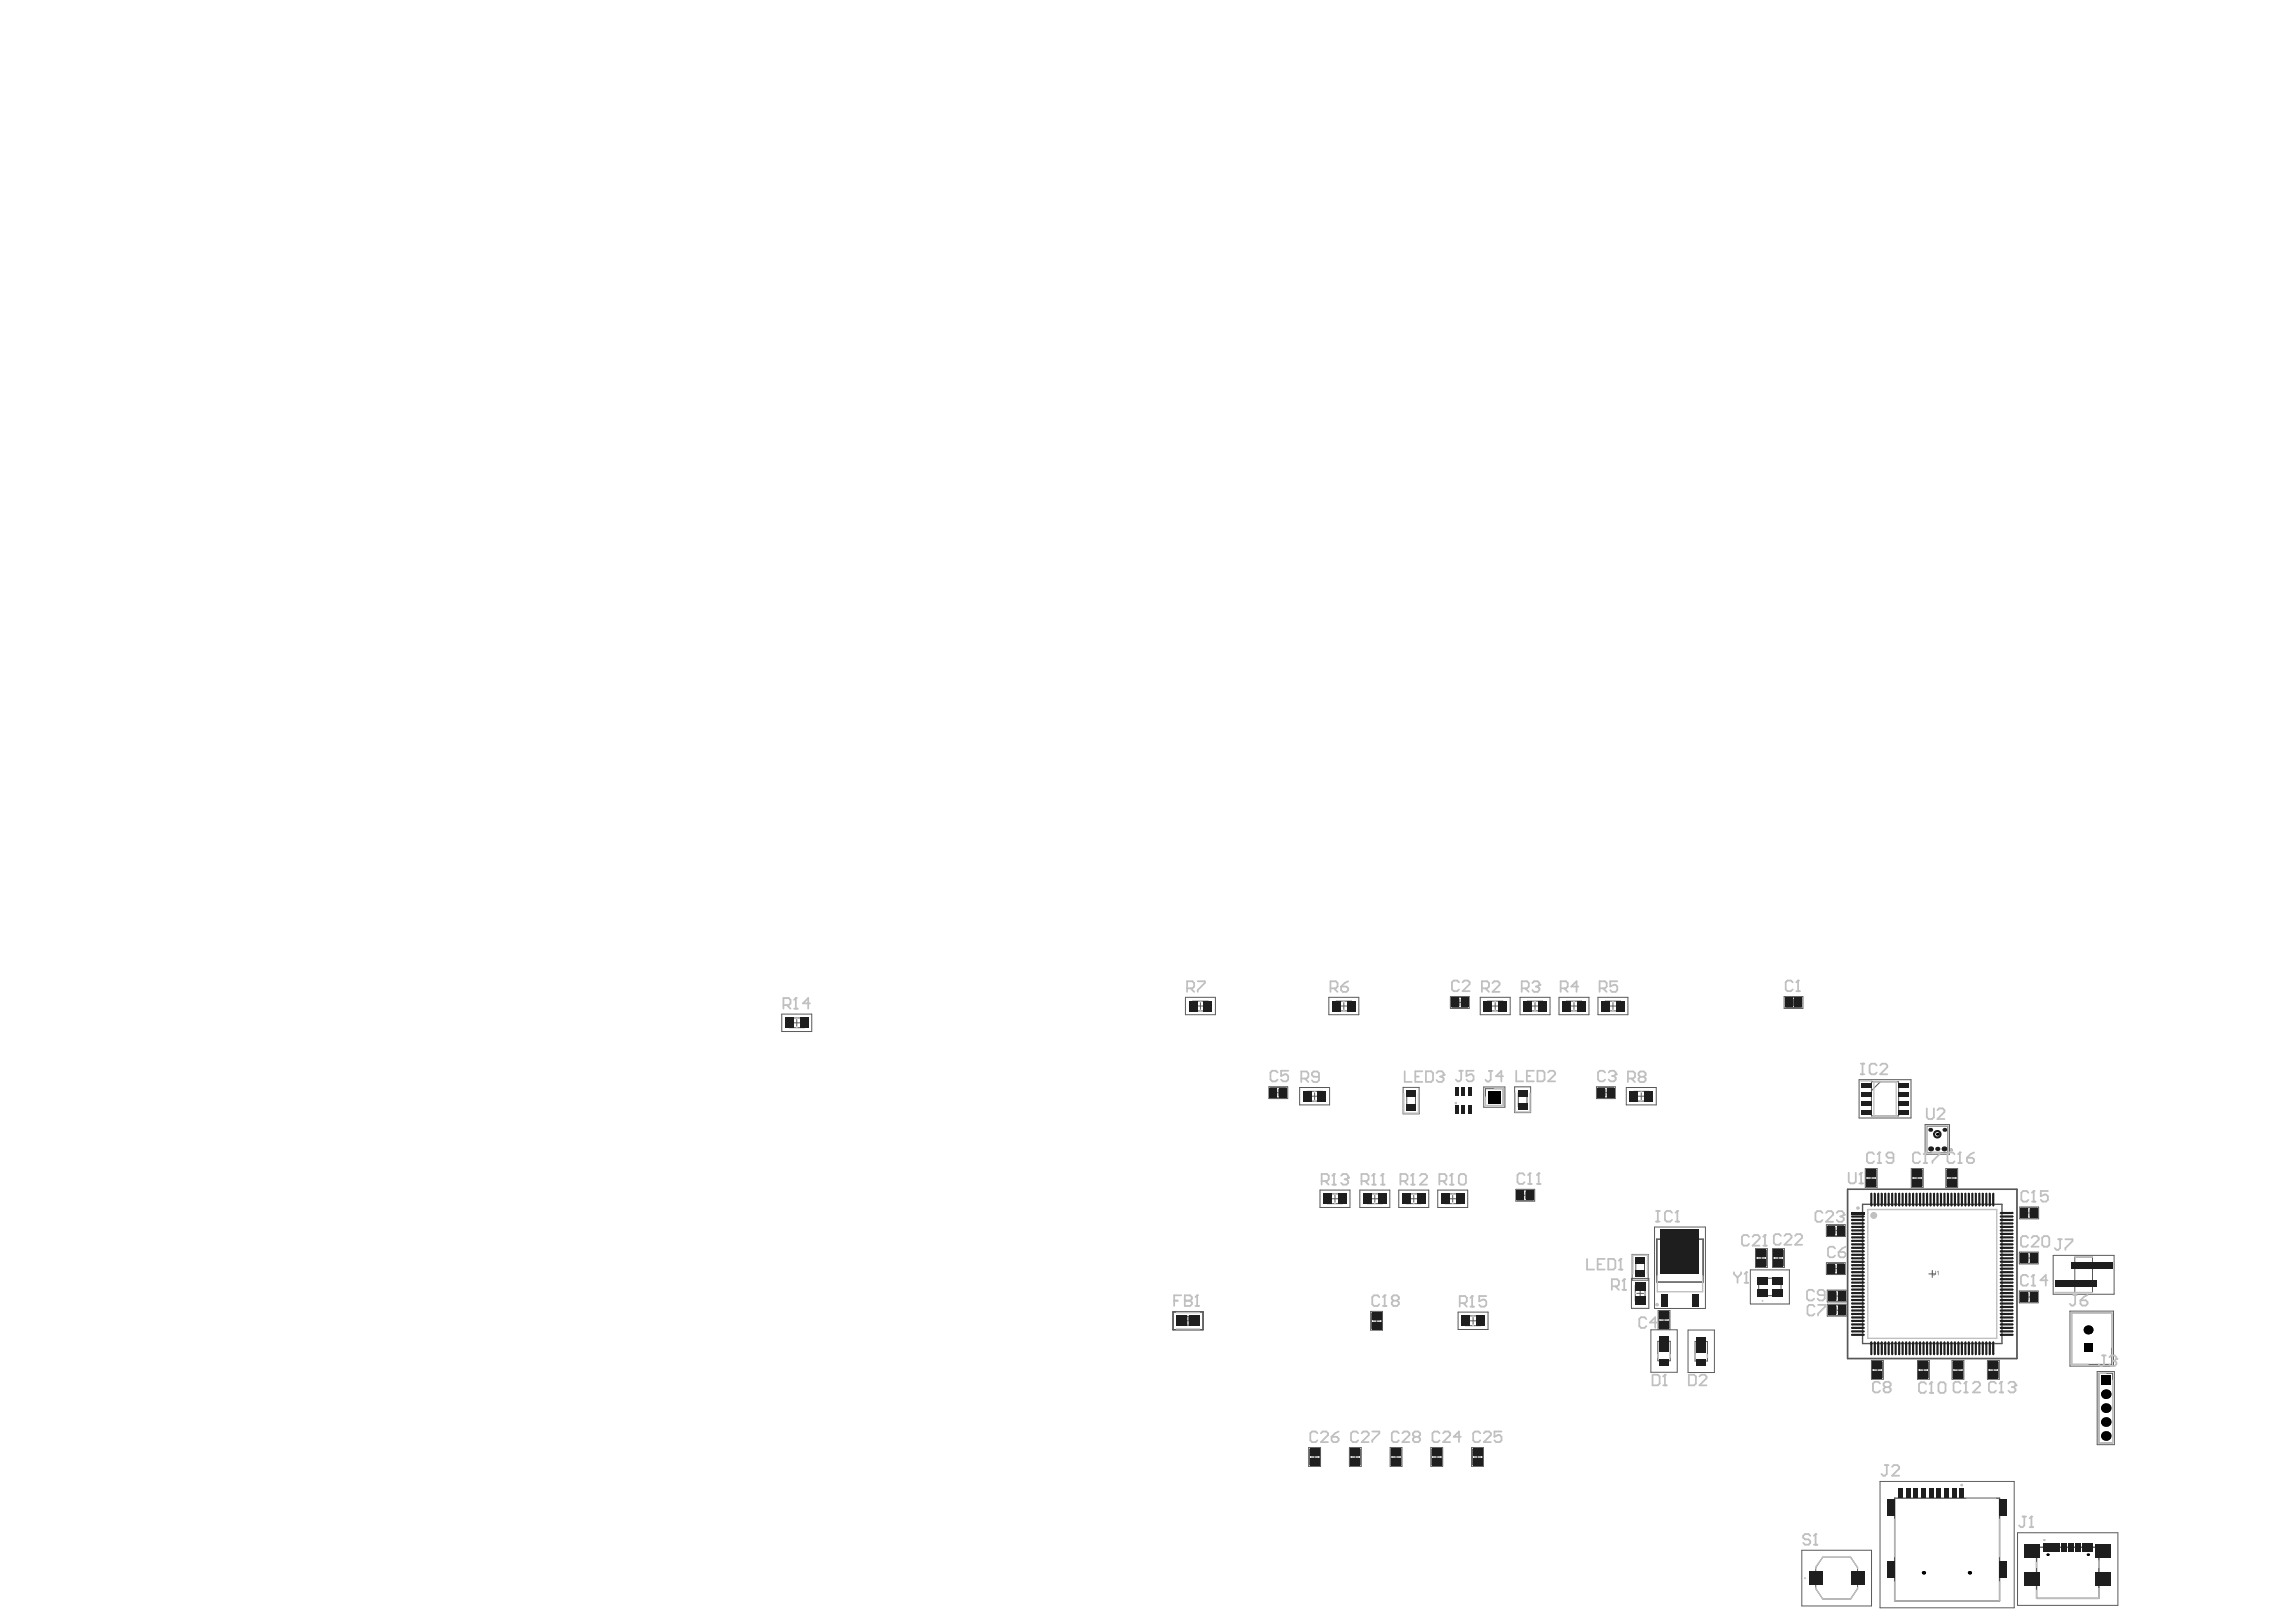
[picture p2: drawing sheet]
<svg xmlns="http://www.w3.org/2000/svg" width="297mm" height="210mm" viewBox="0 0 297 210" stroke-linecap="round" stroke-linejoin="round" font-family="sans-serif">
<g fill="none" stroke="#5a5a5a" stroke-width=".13">
<path d="M101.1 131.2h3.9v2.3h-3.9zM102.1 131.7h2v1.3h-2zM102.6 132.4h.9M103.1 131.9v.9M153.4 129.1h3.8v2.2h-3.8zM154.3 129.6h2v1.2h-2zM154.9 130.2h.9M155.3 129.7v.9M171.9 129.1h3.9v2.2h-3.9zM172.9 129.6h1.9v1.2h-1.9zM173.4 130.2h.9M173.9 129.7v.9"/>
<path d="M187.6 129h2.5v1.5h-2.5zM187.9 129.1h1.9v1.3h-1.9zM188.4 129.7h.9M188.9 129.3v.9M191.5 129.1h3.9v2.2h-3.9zM192.4 129.6h2v1.2h-2zM193 130.2h.9M193.4 129.7v.9M196.7 129.1h3.8v2.2h-3.8zM197.6 129.6h2v1.2h-2zM198.1 130.2h.9M198.6 129.7v.9"/>
<path d="M201.7 129.1h3.9v2.2h-3.9zM202.6 129.6h2v1.2h-2zM203.2 130.2h.9M203.6 129.7v.9M206.7 129.1h3.9v2.2h-3.9zM207.7 129.6h2v1.2h-2zM208.2 130.2h.9M208.7 129.7v.9M230.8 129h2.5v1.5h-2.5zM231 129.1h2v1.3h-2zM231.6 129.7h.9M232 129.3v.9"/>
<path d="M240.5 139.7h6.7v5h-6.7zM242.1 140h3.5v4.4h-3.5zM243.3 140l-1.2 1.1M164.2 140.6h2.4v1.6h-2.4zM164.4 140.7h2v1.4h-2zM164.9 141.4h.9M165.4 141v.9M168.1 140.7h3.9v2.3h-3.9zM169.1 141.2h2v1.3h-2zM169.6 141.9h.9M170.1 141.4v.9M170.8 154h3.8v2.3h-3.8z"/>
<path d="M171.7 154.5h2v1.3h-2zM172.3 155.1h.9M172.7 154.7v.9M175.9 154h3.9v2.3h-3.9zM176.9 154.5h2v1.3h-2zM177.4 155.1h.9M177.9 154.7v.9M181 154h3.8v2.3h-3.8zM181.5 140.7h2.1v3.4h-2.1zM181.9 154.5h2v1.3h-2zM182 143l.4 .3M182 141.5h1.1v1.8h-1.1z"/>
<path d="M182.5 155.1h.9M182.9 154.7v.9M186 154h3.9v2.3h-3.9zM186.9 154.5h2v1.3h-2zM187.5 155.1h.9M187.9 154.7v.9M192 140.7h2.7v2.6h-2.7zM192.2 140.9h2.3v2.2h-2.3zM196 140.7h2v3.3h-2zM196.1 153.9h2.4v1.5h-2.4zM196.3 154h2v1.3h-2zM196.4 141.4h1.2v1.8h-1.2z"/>
<path d="M196.4 142.8l.4 .4M196.9 154.7h.9M197.3 154.2v.9M206.5 140.6h2.5v1.6h-2.5zM206.8 140.7h1.9v1.4h-1.9zM207.3 141.4h.9M207.8 141v.9M210.4 140.7h3.9v2.3h-3.9zM211.3 141.2h2v1.3h-2zM211.9 141.9h.9M212.3 141.4v.9M214.1 158.8h6.5v10.5h-6.5z"/>
<path d="M236.3 158.5h2.4v1.5h-2.4zM236.5 158.6h2v1.3h-2zM237 159.3h1M237.5 158.8v.9M241.3 151.2h1.5v2.5h-1.5zM241.4 151.5h1.3v1.9h-1.3zM241.6 152.4h.9M242.1 152v.9M247.3 151.2h1.5v2.5h-1.5zM247.4 151.5h1.3v1.9h-1.3zM247.6 152.4h.9M248 152v.9"/>
<path d="M249.1 145.5h3.1v3.9h-3.1zM249.3 145.8h2.7v3.3h-2.7zM251.7 151.2h1.6v2.5h-1.6zM251.8 151.5h1.4v1.9h-1.4zM252.1 152.4h.9M252.5 152v.9M261.3 156.2h2.4v1.5h-2.4zM261.5 156.3h2v1.3h-2zM262.1 157h.9M262.5 156.5v.9M153.2 170.9h.9M153.7 170.5v.9"/>
<path d="M177.3 169.7h1.6v2.4h-1.6zM177.4 169.9h1.3v2h-1.3zM177.6 170.9h.9M178.1 170.5v.9M188.6 169.8h3.9v2.3h-3.9zM189.6 170.3h2v1.3h-2zM190.1 170.9h.9M190.6 170.5v.9M211.1 165.4h2.2v3.9h-2.2zM211.2 162.3h2v3.4h-2zM211.6 166.4h1.2v2h-1.2zM211.6 163.1h1.2v1.8h-1.2z"/>
<path d="M211.7 167.4h.9M212.2 166.9v.9M212.4 163.1l.4 .4M213.6 172.1h3.4v5.5h-3.4zM214.3 160.3h6.1v5.6h-6.1zM214.4 160.4h5.9v5.5h-5.9zM214.5 173.6h1.6v2.5h-1.6zM214.5 169.6h1.5v2.4h-1.5zM214.6 169.8h1.3v2h-1.3zM214.8 170.8h.9M215 160.4v-.3l.6-.5h3.5l.6 .5v.3M215.3 170.4v.9"/>
<path d="M216.9 164.1h.9M217.3 163.6v.9M218.4 172.1h3.4v5.5h-3.4zM219.3 173.6h1.6v2.5h-1.6zM226.4 164.3h5.1v4.5h-5.1zM227.1 161.6h1.5v2.4h-1.5zM227.2 161.8h1.3v2h-1.3zM227.4 162.8h.9M227.5 165.4h2.9v2.3h-2.9zM227.9 162.3v1M229.3 161.6h1.6v2.4h-1.6zM229.4 161.8h1.3v2h-1.3z"/>
<path d="M229.6 162.8h.9M230.1 162.3v1M236.3 163.4h2.4v1.5h-2.4zM236.4 167h2.4v1.5h-2.4zM236.4 168.8h2.4v1.5h-2.4zM236.5 163.5h2v1.3h-2zM236.6 167.1h2v1.3h-2zM236.6 168.9h2v1.3h-2zM237 164.2h1M237.2 167.7h.9M237.2 169.6h.9M237.5 163.7v.9"/>
<path d="M237.6 167.3v.9M237.6 169.1v.9M242.1 176.1h1.5v2.4h-1.5zM242.2 176.3h1.3v2h-1.3zM242.4 177.3h.9M242.9 176.8v.9M248.1 176.1h1.5v2.4h-1.5zM248.2 176.3h1.3v2h-1.3zM248.4 177.3h.9M248.8 176.8v.9M249.5 164.9h.9M250 164.4v.9"/>
<path d="M252.5 176.1h1.6v2.4h-1.6zM252.6 176.3h1.4v2h-1.4zM252.9 177.3h.9M253.3 176.8v.9M257.1 176.1h1.6v2.4h-1.6zM257.2 176.3h1.3v2h-1.3zM257.4 177.3h.9M257.9 176.8v.9M261.2 167.1h2.5v1.5h-2.5zM261.2 162h2.5v1.6h-2.5zM261.5 167.2h2v1.3h-2zM261.5 162.1h2v1.4h-2z"/>
<path d="M262 162.8h.9M262 167.8h.9M262.5 162.3v1M262.5 167.4v.9M265.6 162.5h7.9v5h-7.9zM267.8 169.7h5.6v7.1h-5.6zM268 169.9h5.2v6.7h-5.2zM268.4 162.7h2.3v4.6h-2.3zM271.3 177.5h2.2v9.5h-2.2zM271.5 177.7h1.8v9h-1.8zM169.3 187.3h1.5v2.5h-1.5zM169.4 187.6h1.3v1.9h-1.3z"/>
<path d="M169.6 188.5h.9M170.1 188.1v.9M174.6 187.3h1.5v2.5h-1.5zM174.7 187.6h1.3v1.9h-1.3zM174.9 188.5h.9M175.3 188.1v.9M179.8 187.3h1.6v2.5h-1.6zM180 187.6h1.3v1.9h-1.3zM180.2 188.5h.9M180.6 188.1v.9M185.1 187.3h1.5v2.5h-1.5zM185.2 187.6h1.3v1.9h-1.3z"/>
<path d="M185.4 188.5h.9M185.9 188.1v.9M190.4 187.3h1.5v2.5h-1.5zM190.5 187.6h1.3v1.9h-1.3zM190.7 188.5h.9M191.1 188.1v.9M243.2 191.7h17.4v16.4h-17.4zM261 198.4h13v9.3h-13zM233.1 200.6h9v7.2h-9zM234.9 203.3v-.4l.9-1.4h3.6l.9 1.4v2.7l-.9 1.3h-3.6l-.9-1.3v-1.8"/>
<circle cx="217.3" cy="164.1" r=".32"/>
</g>
<g fill="none" stroke="#5a5a5a" stroke-width=".18">
<path d="M239 153.9h21.9v21.9h-21.9zM151.8 169.8h3.8v2.3h-3.8zM245.1 193.9h13.6v13.3h-13.6zM263.5 200.2h8v6.6h-8z"/>
<circle cx="252.4" cy="148.8" r=".09"/>
</g>
<g fill="#5a5a5a">
<path d="M250 164.4h.1v.5v.1l.2-.1v-.5h.1v.5l-.1 .1h-.3z"/>
<path d="M250.6 164.6l.2-.2v.6h-.1v-.4l-.1 .1z"/>
<path d="M153.7 170.4h.4h-.3v.2h.2v.1h-.2v.2h-.1z"/>
<path d="M154.7 170.5l.3-.1v.5h-.1v-.4l-.2 .1z"/>
<path d="M154.2 170.4v.2h.3v-.2zM154.2 170.7v.2h.3a.1 .1 0 0 0 0-.2 .1 .1 0 0 0-.1 0zM154.2 170.4h.2a.15 .15 0 0 1 .2 .1 .15 .15 0 0 1-.1 .1l.1 .1a.15 .15 0 0 1 0 .2 .15 .15 0 0 1-.2 0h-.2z"/>
</g>
<path d="M239 153.9h21.9v21.9h-21.9zM241 155.8h18v18.1h-18zM151.8 169.8h3.8v2.3h-3.8zM152.8 170.4h1.8v1.1h-1.8z" fill="none" stroke="#5a5a5a" stroke-width=".18"/>
<path d="M264.9 201.2h.1M270.1 201.2h.1" fill="none" stroke="#000" stroke-width=".29"/>
<g fill="#000">
<circle cx="250.6" cy="146.8" r=".16"/>
<circle cx="270.1" cy="172.1" r=".58"/>
<circle cx="272.4" cy="180.4" r=".61"/>
<circle cx="272.4" cy="182.2" r=".61"/>
<circle cx="272.4" cy="184" r=".61"/>
<circle cx="272.4" cy="185.8" r=".61"/>
<circle cx="248.8" cy="203.5" r=".21"/>
<circle cx="254.8" cy="203.5" r=".21"/>
</g>
<g fill="#000">
<path d="M192.5 141.2h1.6v1.6h-1.6z" fill-rule="evenodd"/>
<path d="M269.6 173.8h1.1v1.1h-1.1z" fill-rule="evenodd"/>
<path d="M271.8 178h1.2v1.2h-1.2z" fill-rule="evenodd"/>
</g>
<path d="M250.2 146.4l.4-.2 .4 .2 .2 .4-.2 .4-.4 .1v-.2l.2-.1 .1-.2-.1-.2-.2-.1-.2 .1v.2v.2l.2 .1v.2l-.3-.1-.2-.4z" fill="#1e1e1e"/>
<path d="M264.9 201.2h.1M270.1 201.2h.1" fill="none" stroke="#000" stroke-width=".29"/>
<g fill="#000">
<circle cx="250.6" cy="146.8" r=".16"/>
<circle cx="270.1" cy="172.1" r=".58"/>
<circle cx="272.4" cy="180.4" r=".61"/>
<circle cx="272.4" cy="182.2" r=".61"/>
<circle cx="272.4" cy="184" r=".61"/>
<circle cx="272.4" cy="185.8" r=".61"/>
<circle cx="248.8" cy="203.5" r=".21"/>
<circle cx="254.8" cy="203.5" r=".21"/>
</g>
<g fill="#000">
<path d="M192.5 141.2h1.6v1.6h-1.6z" fill-rule="evenodd"/>
<path d="M269.6 173.8h1.1v1.1h-1.1z" fill-rule="evenodd"/>
<path d="M271.8 178h1.2v1.2h-1.2z" fill-rule="evenodd"/>
</g>
<g fill="#1e1e1e">
<path d="M214.7 170.9h1.2v1h-1.2z" fill-rule="evenodd"/>
<path d="M214.7 169.7h1.2v1h-1.2z" fill-rule="evenodd"/>
<path d="M242 154.5l.1-.1 .1 .1v1.5l-.1 .1-.1-.1z" fill-rule="evenodd"/>
<path d="M242.4 154.5l.1-.1 .2 .1v1.5l-.2 .1-.1-.1z" fill-rule="evenodd"/>
<path d="M242.9 154.5l.1-.1 .1 .1v1.5l-.1 .1-.1-.1z" fill-rule="evenodd"/>
<path d="M243.3 154.5l.1-.1 .2 .1v1.5l-.2 .1-.1-.1z" fill-rule="evenodd"/>
<path d="M243.8 154.5l.1-.1 .1 .1v1.5l-.1 .1-.1-.1z" fill-rule="evenodd"/>
<path d="M244.2 154.5l.1-.1 .2 .1v1.5l-.2 .1-.1-.1z" fill-rule="evenodd"/>
<path d="M244.7 154.5l.1-.1 .1 .1v1.5l-.1 .1-.1-.1z" fill-rule="evenodd"/>
<path d="M245.1 154.5l.1-.1 .2 .1v1.5l-.2 .1-.1-.1z" fill-rule="evenodd"/>
<path d="M245.6 154.5l.1-.1 .1 .1v1.5l-.1 .1-.1-.1z" fill-rule="evenodd"/>
<path d="M246 154.5l.2-.1 .1 .1v1.5l-.1 .1-.2-.1z" fill-rule="evenodd"/>
<path d="M246.5 154.5l.1-.1 .1 .1v1.5l-.1 .1-.1-.1z" fill-rule="evenodd"/>
<path d="M246.9 154.5l.2-.1 .1 .1v1.5l-.1 .1-.2-.1z" fill-rule="evenodd"/>
<path d="M247.4 154.5l.1-.1 .1 .1v1.5l-.1 .1-.1-.1z" fill-rule="evenodd"/>
<path d="M247.8 154.5l.2-.1 .1 .1v1.5l-.1 .1-.2-.1z" fill-rule="evenodd"/>
<path d="M248.3 154.5l.1-.1 .1 .1v1.5l-.1 .1-.1-.1z" fill-rule="evenodd"/>
<path d="M248.7 154.5l.2-.1 .1 .1v1.5l-.1 .1-.2-.1z" fill-rule="evenodd"/>
<path d="M249.2 154.5l.1-.1 .1 .1v1.5l-.1 .1-.1-.1z" fill-rule="evenodd"/>
<path d="M249.6 154.5l.2-.1 .1 .1v1.5l-.1 .1-.2-.1z" fill-rule="evenodd"/>
<path d="M250.1 154.5l.1-.1 .1 .1v1.5l-.1 .1-.1-.1z" fill-rule="evenodd"/>
<path d="M250.5 154.5l.2-.1 .1 .1v1.5l-.1 .1-.2-.1z" fill-rule="evenodd"/>
<path d="M251 154.5l.1-.1 .2 .1v1.5l-.2 .1-.1-.1z" fill-rule="evenodd"/>
<path d="M251.4 154.5l.2-.1 .1 .1v1.5l-.1 .1-.2-.1z" fill-rule="evenodd"/>
<path d="M251.9 154.5l.1-.1 .2 .1v1.5l-.2 .1-.1-.1z" fill-rule="evenodd"/>
<path d="M252.3 154.5l.2-.1 .1 .1v1.5l-.1 .1-.2-.1z" fill-rule="evenodd"/>
<path d="M252.8 154.5l.1-.1 .2 .1v1.5l-.2 .1-.1-.1z" fill-rule="evenodd"/>
<path d="M253.2 154.5l.2-.1 .1 .1v1.5l-.1 .1-.2-.1z" fill-rule="evenodd"/>
<path d="M253.7 154.5l.1-.1 .2 .1v1.5l-.2 .1-.1-.1z" fill-rule="evenodd"/>
<path d="M254.1 154.5l.2-.1 .1 .1v1.5l-.1 .1-.2-.1z" fill-rule="evenodd"/>
<path d="M254.6 154.5l.1-.1 .2 .1v1.5l-.2 .1-.1-.1z" fill-rule="evenodd"/>
<path d="M255 154.5l.2-.1 .1 .1v1.5l-.1 .1-.2-.1z" fill-rule="evenodd"/>
<path d="M255.5 154.5l.1-.1 .2 .1v1.5l-.2 .1-.1-.1z" fill-rule="evenodd"/>
<path d="M255.9 154.5l.2-.1 .1 .1v1.5l-.1 .1-.2-.1z" fill-rule="evenodd"/>
<path d="M256.4 154.5l.1-.1 .2 .1v1.5l-.2 .1-.1-.1z" fill-rule="evenodd"/>
<path d="M256.8 154.5l.2-.1 .1 .1v1.5l-.1 .1-.2-.1z" fill-rule="evenodd"/>
<path d="M257.3 154.5l.1-.1 .2 .1v1.5l-.2 .1-.1-.1z" fill-rule="evenodd"/>
<path d="M257.7 154.5l.2-.1 .1 .1v1.5l-.1 .1-.2-.1z" fill-rule="evenodd"/>
<path d="M257.7 173.7l.2-.1 .1 .1v1.5l-.1 .2-.2-.2z" fill-rule="evenodd"/>
<path d="M257.3 173.7l.1-.1 .2 .1v1.5l-.2 .2-.1-.2z" fill-rule="evenodd"/>
<path d="M256.8 173.7l.2-.1 .1 .1v1.5l-.1 .2-.2-.2z" fill-rule="evenodd"/>
<path d="M256.4 173.7l.1-.1 .2 .1v1.5l-.2 .2-.1-.2z" fill-rule="evenodd"/>
<path d="M255.9 173.7l.2-.1 .1 .1v1.5l-.1 .2-.2-.2z" fill-rule="evenodd"/>
<path d="M255.5 173.7l.1-.1 .2 .1v1.5l-.2 .2-.1-.2z" fill-rule="evenodd"/>
<path d="M255 173.7l.2-.1 .1 .1v1.5l-.1 .2-.2-.2z" fill-rule="evenodd"/>
<path d="M254.6 173.7l.1-.1 .2 .1v1.5l-.2 .2-.1-.2z" fill-rule="evenodd"/>
<path d="M254.1 173.7l.2-.1 .1 .1v1.5l-.1 .2-.2-.2z" fill-rule="evenodd"/>
<path d="M253.7 173.7l.1-.1 .2 .1v1.5l-.2 .2-.1-.2z" fill-rule="evenodd"/>
<path d="M253.2 173.7l.2-.1 .1 .1v1.5l-.1 .2-.2-.2z" fill-rule="evenodd"/>
<path d="M252.8 173.7l.1-.1 .2 .1v1.5l-.2 .2-.1-.2z" fill-rule="evenodd"/>
<path d="M252.3 173.7l.2-.1 .1 .1v1.5l-.1 .2-.2-.2z" fill-rule="evenodd"/>
<path d="M251.9 173.7l.1-.1 .2 .1v1.5l-.2 .2-.1-.2z" fill-rule="evenodd"/>
<path d="M251.4 173.7l.2-.1 .1 .1v1.5l-.1 .2-.2-.2z" fill-rule="evenodd"/>
<path d="M251 173.7l.1-.1 .2 .1v1.5l-.2 .2-.1-.2z" fill-rule="evenodd"/>
<path d="M250.5 173.7l.2-.1 .1 .1v1.5l-.1 .2-.2-.2z" fill-rule="evenodd"/>
<path d="M250.1 173.7l.1-.1 .1 .1v1.5l-.1 .2-.1-.2z" fill-rule="evenodd"/>
<path d="M249.6 173.7l.2-.1 .1 .1v1.5l-.1 .2-.2-.2z" fill-rule="evenodd"/>
<path d="M249.2 173.7l.1-.1 .1 .1v1.5l-.1 .2-.1-.2z" fill-rule="evenodd"/>
<path d="M248.7 173.7l.2-.1 .1 .1v1.5l-.1 .2-.2-.2z" fill-rule="evenodd"/>
<path d="M248.3 173.7l.1-.1 .1 .1v1.5l-.1 .2-.1-.2z" fill-rule="evenodd"/>
<path d="M247.8 173.7l.2-.1 .1 .1v1.5l-.1 .2-.2-.2z" fill-rule="evenodd"/>
<path d="M247.4 173.7l.1-.1 .1 .1v1.5l-.1 .2-.1-.2z" fill-rule="evenodd"/>
<path d="M246.9 173.7l.2-.1 .1 .1v1.5l-.1 .2-.2-.2z" fill-rule="evenodd"/>
<path d="M246.5 173.7l.1-.1 .1 .1v1.5l-.1 .2-.1-.2z" fill-rule="evenodd"/>
<path d="M246 173.7l.2-.1 .1 .1v1.5l-.1 .2-.2-.2z" fill-rule="evenodd"/>
<path d="M245.6 173.7l.1-.1 .1 .1v1.5l-.1 .2-.1-.2z" fill-rule="evenodd"/>
<path d="M245.1 173.7l.1-.1 .2 .1v1.5l-.2 .2-.1-.2z" fill-rule="evenodd"/>
<path d="M244.7 173.7l.1-.1 .1 .1v1.5l-.1 .2-.1-.2z" fill-rule="evenodd"/>
<path d="M244.2 173.7l.1-.1 .2 .1v1.5l-.2 .2-.1-.2z" fill-rule="evenodd"/>
<path d="M243.8 173.7l.1-.1 .1 .1v1.5l-.1 .2-.1-.2z" fill-rule="evenodd"/>
<path d="M243.3 173.7l.1-.1 .2 .1v1.5l-.2 .2-.1-.2z" fill-rule="evenodd"/>
<path d="M242.9 173.7l.1-.1 .1 .1v1.5l-.1 .2-.1-.2z" fill-rule="evenodd"/>
<path d="M242.4 173.7l.1-.1 .2 .1v1.5l-.2 .2-.1-.2z" fill-rule="evenodd"/>
<path d="M242 173.7l.1-.1 .1 .1v1.5l-.1 .2-.1-.2z" fill-rule="evenodd"/>
<path d="M258.7 157l.2-.2h1.4l.2 .2-.2 .1h-1.4z" fill-rule="evenodd"/>
<path d="M258.7 157.4l.2-.1h1.4l.2 .1-.2 .2h-1.4z" fill-rule="evenodd"/>
<path d="M258.7 157.9l.2-.2h1.4l.2 .2-.2 .1h-1.4z" fill-rule="evenodd"/>
<path d="M258.7 158.3l.2-.1h1.4l.2 .1-.2 .2h-1.4z" fill-rule="evenodd"/>
<path d="M258.7 158.8l.2-.2h1.4l.2 .2-.2 .1h-1.4z" fill-rule="evenodd"/>
<path d="M258.7 159.2l.2-.1h1.4l.2 .1-.2 .2h-1.4z" fill-rule="evenodd"/>
<path d="M258.7 159.7l.2-.2h1.4l.2 .2-.2 .1h-1.4z" fill-rule="evenodd"/>
<path d="M258.7 160.1l.2-.1h1.4l.2 .1-.2 .2h-1.4z" fill-rule="evenodd"/>
<path d="M258.7 160.6l.2-.2h1.4l.2 .2-.2 .1h-1.4z" fill-rule="evenodd"/>
<path d="M258.7 161l.2-.1h1.4l.2 .1-.2 .2h-1.4z" fill-rule="evenodd"/>
<path d="M258.7 161.5l.2-.2h1.4l.2 .2-.2 .1h-1.4z" fill-rule="evenodd"/>
<path d="M258.7 161.9l.2-.1h1.4l.2 .1-.2 .2h-1.4z" fill-rule="evenodd"/>
<path d="M258.7 162.4l.2-.2h1.4l.2 .2-.2 .1h-1.4z" fill-rule="evenodd"/>
<path d="M258.7 162.8l.2-.1h1.4l.2 .1-.2 .2h-1.4z" fill-rule="evenodd"/>
<path d="M258.7 163.3l.2-.2h1.4l.2 .2-.2 .1h-1.4z" fill-rule="evenodd"/>
<path d="M258.7 163.7l.2-.1h1.4l.2 .1-.2 .2h-1.4z" fill-rule="evenodd"/>
<path d="M258.7 164.2l.2-.2h1.4l.2 .2-.2 .1h-1.4z" fill-rule="evenodd"/>
<path d="M258.7 164.6l.2-.1h1.4l.2 .1-.2 .2h-1.4z" fill-rule="evenodd"/>
<path d="M258.7 165.1l.2-.2h1.4l.2 .2-.2 .1h-1.4z" fill-rule="evenodd"/>
<path d="M258.7 165.5l.2-.1h1.4l.2 .1-.2 .2h-1.4z" fill-rule="evenodd"/>
<path d="M258.7 166l.2-.2h1.4l.2 .2-.2 .1h-1.4z" fill-rule="evenodd"/>
<path d="M258.7 166.4l.2-.1h1.4l.2 .1-.2 .2h-1.4z" fill-rule="evenodd"/>
<path d="M258.7 166.9l.2-.2h1.4l.2 .2-.2 .1h-1.4z" fill-rule="evenodd"/>
<path d="M258.7 167.3l.2-.1h1.4l.2 .1-.2 .2h-1.4z" fill-rule="evenodd"/>
<path d="M258.7 167.8l.2-.2h1.4l.2 .2-.2 .1h-1.4z" fill-rule="evenodd"/>
<path d="M258.7 168.2l.2-.1h1.4l.2 .1-.2 .2h-1.4z" fill-rule="evenodd"/>
<path d="M258.7 168.7l.2-.2h1.4l.2 .2-.2 .1h-1.4z" fill-rule="evenodd"/>
<path d="M258.7 169.1l.2-.1h1.4l.2 .1-.2 .2h-1.4z" fill-rule="evenodd"/>
<path d="M258.7 169.6l.2-.2h1.4l.2 .2-.2 .1h-1.4z" fill-rule="evenodd"/>
<path d="M258.7 170l.2-.1h1.4l.2 .1-.2 .2h-1.4z" fill-rule="evenodd"/>
<path d="M258.7 170.5l.2-.2h1.4l.2 .2-.2 .1h-1.4z" fill-rule="evenodd"/>
<path d="M258.7 170.9l.2-.1h1.4l.2 .1-.2 .2h-1.4z" fill-rule="evenodd"/>
<path d="M258.7 171.4l.2-.1h1.4l.2 .1-.2 .1h-1.4z" fill-rule="evenodd"/>
<path d="M258.7 171.8l.2-.1h1.4l.2 .1-.2 .2h-1.4z" fill-rule="evenodd"/>
<path d="M258.7 172.3l.2-.1h1.4l.2 .1-.2 .1h-1.4z" fill-rule="evenodd"/>
<path d="M258.7 172.7l.2-.1h1.4l.2 .1-.2 .2h-1.4z" fill-rule="evenodd"/>
<path d="M239.5 172.7l.1-.1h1.5l.1 .1-.1 .2h-1.5z" fill-rule="evenodd"/>
<path d="M239.5 172.3l.1-.1h1.5l.1 .1-.1 .1h-1.5z" fill-rule="evenodd"/>
<path d="M239.5 171.8l.1-.1h1.5l.1 .1-.1 .2h-1.5z" fill-rule="evenodd"/>
<path d="M239.5 171.4l.1-.1h1.5l.1 .1-.1 .1h-1.5z" fill-rule="evenodd"/>
<path d="M239.5 170.9l.1-.1h1.5l.1 .1-.1 .2h-1.5z" fill-rule="evenodd"/>
<path d="M239.5 170.5l.1-.2h1.5l.1 .2-.1 .1h-1.5z" fill-rule="evenodd"/>
<path d="M239.5 170l.1-.1h1.5l.1 .1-.1 .2h-1.5z" fill-rule="evenodd"/>
<path d="M239.5 169.6l.1-.2h1.5l.1 .2-.1 .1h-1.5z" fill-rule="evenodd"/>
<path d="M239.5 169.1l.1-.1h1.5l.1 .1-.1 .2h-1.5z" fill-rule="evenodd"/>
<path d="M239.5 168.7l.1-.2h1.5l.1 .2-.1 .1h-1.5z" fill-rule="evenodd"/>
<path d="M239.5 168.2l.1-.1h1.5l.1 .1-.1 .2h-1.5z" fill-rule="evenodd"/>
<path d="M239.5 167.8l.1-.2h1.5l.1 .2-.1 .1h-1.5z" fill-rule="evenodd"/>
<path d="M239.5 167.3l.1-.1h1.5l.1 .1-.1 .2h-1.5z" fill-rule="evenodd"/>
<path d="M239.5 166.9l.1-.2h1.5l.1 .2-.1 .1h-1.5z" fill-rule="evenodd"/>
<path d="M239.5 166.4l.1-.1h1.5l.1 .1-.1 .2h-1.5z" fill-rule="evenodd"/>
<path d="M239.5 166l.1-.2h1.5l.1 .2-.1 .1h-1.5z" fill-rule="evenodd"/>
<path d="M239.5 165.5l.1-.1h1.5l.1 .1-.1 .2h-1.5z" fill-rule="evenodd"/>
<path d="M239.5 165.1l.1-.2h1.5l.1 .2-.1 .1h-1.5z" fill-rule="evenodd"/>
<path d="M239.5 164.6l.1-.1h1.5l.1 .1-.1 .2h-1.5z" fill-rule="evenodd"/>
<path d="M239.5 164.2l.1-.2h1.5l.1 .2-.1 .1h-1.5z" fill-rule="evenodd"/>
<path d="M239.5 163.7l.1-.1h1.5l.1 .1-.1 .2h-1.5z" fill-rule="evenodd"/>
<path d="M239.5 163.3l.1-.2h1.5l.1 .2-.1 .1h-1.5z" fill-rule="evenodd"/>
<path d="M239.5 162.8l.1-.1h1.5l.1 .1-.1 .2h-1.5z" fill-rule="evenodd"/>
<path d="M239.5 162.4l.1-.2h1.5l.1 .2-.1 .1h-1.5z" fill-rule="evenodd"/>
<path d="M239.5 161.9l.1-.1h1.5l.1 .1-.1 .2h-1.5z" fill-rule="evenodd"/>
<path d="M239.5 161.5l.1-.2h1.5l.1 .2-.1 .1h-1.5z" fill-rule="evenodd"/>
<path d="M239.5 161l.1-.1h1.5l.1 .1-.1 .2h-1.5z" fill-rule="evenodd"/>
<path d="M239.5 160.6l.1-.2h1.5l.1 .2-.1 .1h-1.5z" fill-rule="evenodd"/>
<path d="M239.5 160.1l.1-.1h1.5l.1 .1-.1 .2h-1.5z" fill-rule="evenodd"/>
<path d="M239.5 159.7l.1-.2h1.5l.1 .2-.1 .1h-1.5z" fill-rule="evenodd"/>
<path d="M239.5 159.2l.1-.1h1.5l.1 .1-.1 .2h-1.5z" fill-rule="evenodd"/>
<path d="M239.5 158.8l.1-.2h1.5l.1 .2-.1 .1h-1.5z" fill-rule="evenodd"/>
<path d="M239.5 158.3l.1-.1h1.5l.1 .1-.1 .2h-1.5z" fill-rule="evenodd"/>
<path d="M239.5 157.9l.1-.2h1.5l.1 .2-.1 .1h-1.5z" fill-rule="evenodd"/>
<path d="M239.5 157.4l.1-.1h1.5l.1 .1-.1 .2h-1.5z" fill-rule="evenodd"/>
<path d="M239.5 156.8h1.7v.3h-1.7z" fill-rule="evenodd"/>
<path d="M236.5 167.1h1v1.2h-1z" fill-rule="evenodd"/>
<path d="M237.7 167.1h1v1.2h-1z" fill-rule="evenodd"/>
<path d="M227.3 166.9h1.4v.9h-1.4z" fill-rule="evenodd"/>
<path d="M229.3 166.9h1.3v.9h-1.3z" fill-rule="evenodd"/>
<path d="M229.3 165.2h1.3v1h-1.3z" fill-rule="evenodd"/>
<path d="M227.3 165.2h1.4v1h-1.4z" fill-rule="evenodd"/>
<path d="M227.3 162.9h1.2v1h-1.2z" fill-rule="evenodd"/>
<path d="M227.3 161.7h1.2v1h-1.2z" fill-rule="evenodd"/>
<path d="M229.5 161.7h1.2v1h-1.2z" fill-rule="evenodd"/>
<path d="M229.5 162.9h1.2v1h-1.2z" fill-rule="evenodd"/>
<path d="M211.6 164.5h1.2v.8h-1.2z" fill-rule="evenodd"/>
<path d="M211.6 162.7h1.2v.9h-1.2z" fill-rule="evenodd"/>
<path d="M211.5 167.8h1.4v1.1h-1.4z" fill-rule="evenodd"/>
<path d="M211.5 165.9h1.4v1.1h-1.4z" fill-rule="evenodd"/>
<path d="M219.5 173h1.2v2h-1.2z" fill-rule="evenodd"/>
<path d="M219.5 175.9h1.2v.8h-1.2z" fill-rule="evenodd"/>
<path d="M214.7 173h1.2v2h-1.2z" fill-rule="evenodd"/>
<path d="M214.7 175.9h1.2v.8h-1.2z" fill-rule="evenodd"/>
<path d="M236.5 168.9h1v1.3h-1z" fill-rule="evenodd"/>
<path d="M237.7 168.9h1v1.3h-1z" fill-rule="evenodd"/>
<path d="M242.3 177.4h1.2v1h-1.2z" fill-rule="evenodd"/>
<path d="M242.3 176.1h1.2v1h-1.2z" fill-rule="evenodd"/>
<path d="M248.2 177.4h1.2v1h-1.2z" fill-rule="evenodd"/>
<path d="M248.2 176.1h1.2v1h-1.2z" fill-rule="evenodd"/>
<path d="M257.3 177.4h1.2v1h-1.2z" fill-rule="evenodd"/>
<path d="M257.3 176.1h1.2v1h-1.2z" fill-rule="evenodd"/>
<path d="M252.7 177.4h1.2v1h-1.2z" fill-rule="evenodd"/>
<path d="M252.7 176.1h1.2v1h-1.2z" fill-rule="evenodd"/>
<path d="M237.6 158.6h1v1.3h-1z" fill-rule="evenodd"/>
<path d="M236.4 158.6h1v1.3h-1z" fill-rule="evenodd"/>
<path d="M232.2 129.1h1v1.2h-1z" fill-rule="evenodd"/>
<path d="M230.9 129.1h1v1.2h-1z" fill-rule="evenodd"/>
<path d="M214.8 167.5h.9v1.6h-.9z" fill-rule="evenodd"/>
<path d="M219 167.5h.9v1.6h-.9z" fill-rule="evenodd"/>
<path d="M214.8 159h5v5.8h-5z" fill-rule="evenodd"/>
<path d="M207.2 129.5h1.1v1.4h-1.1z" fill-rule="evenodd"/>
<path d="M209.1 129.5h1.1v1.4h-1.1z" fill-rule="evenodd"/>
<path d="M202.1 129.5h1.1v1.4h-1.1z" fill-rule="evenodd"/>
<path d="M204 129.5h1.1v1.4h-1.1z" fill-rule="evenodd"/>
<path d="M197.1 129.5h1.1v1.4h-1.1z" fill-rule="evenodd"/>
<path d="M199 129.5h1.1v1.4h-1.1z" fill-rule="evenodd"/>
<path d="M192 129.5h1v1.4h-1z" fill-rule="evenodd"/>
<path d="M193.8 129.5h1.1v1.4h-1.1z" fill-rule="evenodd"/>
<path d="M189 129.1h1v1.2h-1z" fill-rule="evenodd"/>
<path d="M187.7 129.1h1v1.2h-1z" fill-rule="evenodd"/>
<path d="M264.3 199.7h.3v1h-.3z" fill-rule="evenodd"/>
<path d="M265.1 199.7h.2v1h-.2z" fill-rule="evenodd"/>
<path d="M266.2 199.7h.3v1h-.3z" fill-rule="evenodd"/>
<path d="M267.1 199.7h.3v1h-.3z" fill-rule="evenodd"/>
<path d="M267.6 199.7h.3v1h-.3z" fill-rule="evenodd"/>
<path d="M268.5 199.7h.3v1h-.3z" fill-rule="evenodd"/>
<path d="M269.7 199.7h.2v1h-.2z" fill-rule="evenodd"/>
<path d="M270.4 199.7h.3v1h-.3z" fill-rule="evenodd"/>
<path d="M270.1 199.7h.3v1h-.3z" fill-rule="evenodd"/>
<path d="M269.4 199.7h.3v1h-.3z" fill-rule="evenodd"/>
<path d="M268.9 199.7h.3v1h-.3z" fill-rule="evenodd"/>
<path d="M268 199.7h.3v1h-.3z" fill-rule="evenodd"/>
<path d="M266.7 199.7h.3v1h-.3z" fill-rule="evenodd"/>
<path d="M265.8 199.7h.3v1h-.3z" fill-rule="evenodd"/>
<path d="M265.3 199.7h.3v1h-.3z" fill-rule="evenodd"/>
<path d="M264.6 199.7h.3v1h-.3z" fill-rule="evenodd"/>
<path d="M261.9 203.4h2v1.8h-2z" fill-rule="evenodd"/>
<path d="M271.1 203.4h2v1.8h-2z" fill-rule="evenodd"/>
<path d="M261.9 199.8h2v1.8h-2z" fill-rule="evenodd"/>
<path d="M271.1 199.8h2v1.8h-2z" fill-rule="evenodd"/>
<path d="M172.4 129.5h1v1.4h-1z" fill-rule="evenodd"/>
<path d="M174.3 129.5h1v1.4h-1z" fill-rule="evenodd"/>
<path d="M153.8 129.5h1.1v1.4h-1.1z" fill-rule="evenodd"/>
<path d="M155.7 129.5h1.1v1.4h-1.1z" fill-rule="evenodd"/>
<path d="M253.5 192.6h.6v1.3h-.6z" fill-rule="evenodd"/>
<path d="M252.5 192.6h.6v1.3h-.6z" fill-rule="evenodd"/>
<path d="M251.5 192.6h.6v1.3h-.6z" fill-rule="evenodd"/>
<path d="M250.5 192.6h.6v1.3h-.6z" fill-rule="evenodd"/>
<path d="M249.6 192.6h.5v1.3h-.5z" fill-rule="evenodd"/>
<path d="M248.6 192.6h.5v1.3h-.5z" fill-rule="evenodd"/>
<path d="M247.6 192.6h.5v1.3h-.5z" fill-rule="evenodd"/>
<path d="M246.6 192.6h.5v1.3h-.5z" fill-rule="evenodd"/>
<path d="M245.6 192.6h.5v1.3h-.5z" fill-rule="evenodd"/>
<path d="M244.1 194h1v2.1h-1z" fill-rule="evenodd"/>
<path d="M244.1 202.1h1v2.1h-1z" fill-rule="evenodd"/>
<path d="M258.7 202.1h1v2.1h-1z" fill-rule="evenodd"/>
<path d="M258.7 194h1v2.1h-1z" fill-rule="evenodd"/>
<path d="M210.8 141.2h1.1v1.3h-1.1z" fill-rule="evenodd"/>
<path d="M212.7 141.2h1.1v1.3h-1.1z" fill-rule="evenodd"/>
<path d="M207.9 140.8h1v1.2h-1z" fill-rule="evenodd"/>
<path d="M206.6 140.8h1v1.2h-1z" fill-rule="evenodd"/>
<path d="M196.4 141.1h1.2v.8h-1.2z" fill-rule="evenodd"/>
<path d="M196.4 142.8h1.2v.8h-1.2z" fill-rule="evenodd"/>
<path d="M188.2 143.1h.5v1h-.5z" fill-rule="evenodd"/>
<path d="M189.1 143.1h.5v1h-.5z" fill-rule="evenodd"/>
<path d="M189.9 143.1h.5v1h-.5z" fill-rule="evenodd"/>
<path d="M189.9 140.7h.5v1.1h-.5z" fill-rule="evenodd"/>
<path d="M188.2 140.7h.5v1.1h-.5z" fill-rule="evenodd"/>
<path d="M189.1 140.7h.5v1.1h-.5z" fill-rule="evenodd"/>
<path d="M181.9 141.1h1.3v.8h-1.3z" fill-rule="evenodd"/>
<path d="M181.9 142.9h1.3v.8h-1.3z" fill-rule="evenodd"/>
<path d="M168.6 141.2h1.1v1.3h-1.1z" fill-rule="evenodd"/>
<path d="M170.5 141.2h1.1v1.3h-1.1z" fill-rule="evenodd"/>
<path d="M165.5 140.8h1v1.2h-1z" fill-rule="evenodd"/>
<path d="M164.3 140.8h.9v1.2h-.9z" fill-rule="evenodd"/>
<path d="M265.9 165.7h5.3v.9h-5.3z" fill-rule="evenodd"/>
<path d="M267.9 163.4h5.4v.9h-5.4z" fill-rule="evenodd"/>
<path d="M236.4 163.6h1v1.2h-1z" fill-rule="evenodd"/>
<path d="M237.6 163.6h1v1.2h-1z" fill-rule="evenodd"/>
<path d="M250.1 146.7h.2v.2h-.2z" fill-rule="evenodd"/>
<path d="M234 203.3h1.8v1.8h-1.8z" fill-rule="evenodd"/>
<path d="M239.4 203.3h1.8v1.8h-1.8z" fill-rule="evenodd"/>
<path d="M197.5 154.1h1v1.2h-1z" fill-rule="evenodd"/>
<path d="M196.2 154.1h1v1.2h-1z" fill-rule="evenodd"/>
<path d="M186.5 154.5h1v1.3h-1z" fill-rule="evenodd"/>
<path d="M188.3 154.5h1.1v1.3h-1.1z" fill-rule="evenodd"/>
<path d="M181.4 154.5h1.1v1.3h-1.1z" fill-rule="evenodd"/>
<path d="M183.3 154.5h1.1v1.3h-1.1z" fill-rule="evenodd"/>
<path d="M176.4 154.5h1.1v1.3h-1.1z" fill-rule="evenodd"/>
<path d="M178.3 154.5h1.1v1.3h-1.1z" fill-rule="evenodd"/>
<path d="M171.2 154.5h1.1v1.3h-1.1z" fill-rule="evenodd"/>
<path d="M173.1 154.5h1.1v1.3h-1.1z" fill-rule="evenodd"/>
<path d="M240.7 140.2h1.4v.6h-1.4z" fill-rule="evenodd"/>
<path d="M240.7 141.3h1.4v.6h-1.4z" fill-rule="evenodd"/>
<path d="M240.7 142.5h1.4v.6h-1.4z" fill-rule="evenodd"/>
<path d="M240.7 143.6h1.4v.6h-1.4z" fill-rule="evenodd"/>
<path d="M245.6 143.6h1.4v.6h-1.4z" fill-rule="evenodd"/>
<path d="M245.6 142.5h1.4v.6h-1.4z" fill-rule="evenodd"/>
<path d="M245.6 141.3h1.4v.6h-1.4z" fill-rule="evenodd"/>
<path d="M245.6 140.2h1.4v.6h-1.4z" fill-rule="evenodd"/>
<path d="M261.3 167.2h1v1.2h-1z" fill-rule="evenodd"/>
<path d="M262.6 167.2h1v1.2h-1z" fill-rule="evenodd"/>
<path d="M101.6 131.7h1.1v1.3h-1.1z" fill-rule="evenodd"/>
<path d="M103.5 131.7h1.1v1.3h-1.1z" fill-rule="evenodd"/>
<path d="M261.4 156.4h1v1.2h-1z" fill-rule="evenodd"/>
<path d="M262.7 156.4h1v1.2h-1z" fill-rule="evenodd"/>
<path d="M251.9 152.6h1.2v1h-1.2z" fill-rule="evenodd"/>
<path d="M251.9 151.3h1.2v1h-1.2z" fill-rule="evenodd"/>
<path d="M247.4 152.6h1.2v1h-1.2z" fill-rule="evenodd"/>
<path d="M247.4 151.3h1.2v1h-1.2z" fill-rule="evenodd"/>
<path d="M189.1 170.2h1.1v1.4h-1.1z" fill-rule="evenodd"/>
<path d="M191 170.2h1.1v1.4h-1.1z" fill-rule="evenodd"/>
<path d="M177.5 169.8h1.2v1h-1.2z" fill-rule="evenodd"/>
<path d="M177.5 171.1h1.2v1h-1.2z" fill-rule="evenodd"/>
<path d="M241.5 152.6h1.2v1h-1.2z" fill-rule="evenodd"/>
<path d="M241.5 151.3h1.2v1h-1.2z" fill-rule="evenodd"/>
<path d="M261.3 162.2h1v1.2h-1z" fill-rule="evenodd"/>
<path d="M262.6 162.2h1v1.2h-1z" fill-rule="evenodd"/>
<path d="M153.9 170.2h1.3v1.4h-1.3z" fill-rule="evenodd"/>
<path d="M152.2 170.2h1.3v1.4h-1.3z" fill-rule="evenodd"/>
<path d="M190.5 187.4h1.3v1h-1.3z" fill-rule="evenodd"/>
<path d="M190.5 188.7h1.3v1h-1.3z" fill-rule="evenodd"/>
<path d="M185.3 187.4h1.2v1h-1.2z" fill-rule="evenodd"/>
<path d="M185.3 188.7h1.2v1h-1.2z" fill-rule="evenodd"/>
<path d="M180 187.4h1.2v1h-1.2z" fill-rule="evenodd"/>
<path d="M180 188.7h1.2v1h-1.2z" fill-rule="evenodd"/>
<path d="M174.7 187.4h1.3v1h-1.3z" fill-rule="evenodd"/>
<path d="M174.7 188.7h1.3v1h-1.3z" fill-rule="evenodd"/>
<path d="M169.5 187.4h1.2v1h-1.2z" fill-rule="evenodd"/>
<path d="M169.5 188.7h1.2v1h-1.2z" fill-rule="evenodd"/>
</g>
<g fill="#1e1e1e">
<path d="M242.1 154.4v.1zM242.1 154.4l.1 .1h-.1z"/>
<path d="M242 154.5h.1zM242 154.4h.1v.1h-.1z"/>
<path d="M242.1 156v.1zM242 156h.1v.1z"/>
<path d="M242.1 156h.1zM242.1 156h.1l-.1 .1z"/>
<path d="M242.5 154.4v.1zM242.5 154.4l.2 .1h-.2z"/>
<path d="M242.4 154.5h.1zM242.4 154.4h.1v.1h-.1z"/>
<path d="M242.5 156v.1zM242.4 156h.1v.1z"/>
<path d="M242.5 156h.2zM242.5 156h.2l-.2 .1z"/>
<path d="M243 154.4v.1zM243 154.4l.1 .1h-.1z"/>
<path d="M242.9 154.5h.1zM242.9 154.4h.1v.1h-.1z"/>
<path d="M243 156v.1zM242.9 156h.1v.1z"/>
<path d="M243 156h.1zM243 156h.1l-.1 .1z"/>
<path d="M243.4 154.4v.1zM243.4 154.4l.2 .1h-.2z"/>
<path d="M243.3 154.5h.1zM243.3 154.4h.1v.1h-.1z"/>
<path d="M243.4 156v.1zM243.3 156h.1v.1z"/>
<path d="M243.4 156h.2zM243.4 156h.2l-.2 .1z"/>
<path d="M243.9 154.4v.1zM243.9 154.4l.1 .1h-.1z"/>
<path d="M243.8 154.5h.1zM243.8 154.4h.1v.1h-.1z"/>
<path d="M243.9 156v.1zM243.8 156h.1v.1z"/>
<path d="M243.9 156h.1zM243.9 156h.1l-.1 .1z"/>
<path d="M244.3 154.4v.1zM244.3 154.4l.2 .1h-.2z"/>
<path d="M244.2 154.5h.1zM244.2 154.4h.1v.1h-.1z"/>
<path d="M244.3 156v.1zM244.2 156h.1v.1z"/>
<path d="M244.3 156h.2zM244.3 156h.2l-.2 .1z"/>
<path d="M244.8 154.4v.1zM244.8 154.4l.1 .1h-.1z"/>
<path d="M244.7 154.5h.1zM244.7 154.4h.1v.1h-.1z"/>
<path d="M244.8 156v.1zM244.7 156h.1v.1z"/>
<path d="M244.8 156h.1zM244.8 156h.1l-.1 .1z"/>
<path d="M245.2 154.4v.1zM245.2 154.4l.2 .1h-.2z"/>
<path d="M245.1 154.5h.1zM245.1 154.4h.1v.1h-.1z"/>
<path d="M245.2 156v.1zM245.1 156h.1v.1z"/>
<path d="M245.2 156h.2zM245.2 156h.2l-.2 .1z"/>
<path d="M245.7 154.4v.1zM245.7 154.4l.1 .1h-.1z"/>
<path d="M245.6 154.5h.1zM245.6 154.4h.1v.1h-.1z"/>
<path d="M245.7 156v.1zM245.6 156h.1v.1z"/>
<path d="M245.7 156h.1zM245.7 156h.1l-.1 .1z"/>
<path d="M246.2 154.4v.1zM246.2 154.4l.1 .1h-.1z"/>
<path d="M246 154.5h.2zM246.1 154.4h.1v.1h-.2z"/>
<path d="M246.2 156v.1zM246 156h.2v.1z"/>
<path d="M246.2 156h.1zM246.2 156h.1l-.1 .1z"/>
<path d="M246.6 154.4v.1zM246.6 154.4l.1 .1h-.1z"/>
<path d="M246.5 154.5h.1zM246.5 154.4h.1v.1h-.1z"/>
<path d="M246.6 156v.1zM246.5 156h.1v.1z"/>
<path d="M246.6 156h.1zM246.6 156h.1l-.1 .1z"/>
<path d="M247.1 154.4v.1zM247.1 154.4l.1 .1h-.1z"/>
<path d="M246.9 154.5h.2zM247 154.4h.1v.1h-.2z"/>
<path d="M247.1 156v.1zM246.9 156h.2v.1z"/>
<path d="M247.1 156h.1zM247.1 156h.1l-.1 .1z"/>
<path d="M247.5 154.4v.1zM247.5 154.4l.1 .1h-.1z"/>
<path d="M247.4 154.5h.1zM247.4 154.4h.1v.1h-.1z"/>
<path d="M247.5 156v.1zM247.4 156h.1v.1z"/>
<path d="M247.5 156h.1zM247.5 156h.1l-.1 .1z"/>
<path d="M248 154.4v.1zM248 154.4l.1 .1h-.1z"/>
<path d="M247.8 154.5h.2zM247.9 154.4h.1v.1h-.2z"/>
<path d="M248 156v.1zM247.8 156h.2v.1z"/>
<path d="M248 156h.1zM248 156h.1l-.1 .1z"/>
<path d="M248.4 154.4v.1zM248.4 154.4l.1 .1h-.1z"/>
<path d="M248.3 154.5h.1zM248.3 154.4h.1v.1h-.1z"/>
<path d="M248.4 156v.1zM248.3 156h.1v.1z"/>
<path d="M248.4 156h.1zM248.4 156h.1l-.1 .1z"/>
<path d="M248.9 154.4v.1zM248.9 154.4l.1 .1h-.1z"/>
<path d="M248.7 154.5h.2zM248.8 154.4h.1v.1h-.2z"/>
<path d="M248.9 156v.1zM248.7 156h.2v.1z"/>
<path d="M248.9 156h.1zM248.9 156h.1l-.1 .1z"/>
<path d="M249.3 154.4v.1zM249.3 154.4l.1 .1h-.1z"/>
<path d="M249.2 154.5h.1zM249.2 154.4h.1v.1h-.1z"/>
<path d="M249.3 156v.1zM249.2 156h.1v.1z"/>
<path d="M249.3 156h.1zM249.3 156h.1l-.1 .1z"/>
<path d="M249.8 154.4v.1zM249.8 154.4l.1 .1h-.1z"/>
<path d="M249.6 154.5h.2zM249.7 154.4h.1v.1h-.2z"/>
<path d="M249.8 156v.1zM249.6 156h.2v.1z"/>
<path d="M249.8 156h.1zM249.8 156h.1l-.1 .1z"/>
<path d="M250.2 154.4v.1zM250.2 154.4l.1 .1h-.1z"/>
<path d="M250.1 154.5h.1zM250.1 154.4h.1v.1h-.1z"/>
<path d="M250.2 156v.1zM250.1 156h.1v.1z"/>
<path d="M250.2 156h.1zM250.2 156h.1l-.1 .1z"/>
<path d="M250.7 154.4v.1zM250.7 154.4l.1 .1h-.1z"/>
<path d="M250.5 154.5h.2zM250.6 154.4h.1v.1h-.2z"/>
<path d="M250.7 156v.1zM250.5 156h.2v.1z"/>
<path d="M250.7 156h.1zM250.7 156h.1l-.1 .1z"/>
<path d="M251.1 154.4v.1zM251.1 154.4l.2 .1h-.2z"/>
<path d="M251 154.5h.1zM251 154.4h.1v.1h-.1z"/>
<path d="M251.1 156v.1zM251 156h.1v.1z"/>
<path d="M251.1 156h.2zM251.1 156h.2l-.2 .1z"/>
<path d="M251.6 154.4v.1zM251.6 154.4l.1 .1h-.1z"/>
<path d="M251.4 154.5h.2zM251.5 154.4h.1v.1h-.2z"/>
<path d="M251.6 156v.1zM251.4 156h.2v.1z"/>
<path d="M251.6 156h.1zM251.6 156h.1l-.1 .1z"/>
<path d="M252 154.4v.1zM252 154.4l.2 .1h-.2z"/>
<path d="M251.9 154.5h.1zM251.9 154.4h.1v.1h-.1z"/>
<path d="M252 156v.1zM251.9 156h.1v.1z"/>
<path d="M252 156h.2zM252 156h.2l-.2 .1z"/>
<path d="M252.5 154.4v.1zM252.5 154.4l.1 .1h-.1z"/>
<path d="M252.3 154.5h.2zM252.4 154.4h.1v.1h-.2z"/>
<path d="M252.5 156v.1zM252.3 156h.2v.1z"/>
<path d="M252.5 156h.1zM252.5 156h.1l-.1 .1z"/>
<path d="M252.9 154.4v.1zM252.9 154.4l.2 .1h-.2z"/>
<path d="M252.8 154.5h.1zM252.8 154.4h.1v.1h-.1z"/>
<path d="M252.9 156v.1zM252.8 156h.1v.1z"/>
<path d="M252.9 156h.2zM252.9 156h.2l-.2 .1z"/>
<path d="M253.4 154.4v.1zM253.4 154.4l.1 .1h-.1z"/>
<path d="M253.2 154.5h.2zM253.3 154.4h.1v.1h-.2z"/>
<path d="M253.4 156v.1zM253.2 156h.2v.1z"/>
<path d="M253.4 156h.1zM253.4 156h.1l-.1 .1z"/>
<path d="M253.8 154.4v.1zM253.8 154.4l.2 .1h-.2z"/>
<path d="M253.7 154.5h.1zM253.7 154.4h.1v.1h-.1z"/>
<path d="M253.8 156v.1zM253.7 156h.1v.1z"/>
<path d="M253.8 156h.2zM253.8 156h.2l-.2 .1z"/>
<path d="M254.3 154.4v.1zM254.3 154.4l.1 .1h-.1z"/>
<path d="M254.1 154.5h.2zM254.2 154.4h.1v.1h-.2z"/>
<path d="M254.3 156v.1zM254.1 156h.2v.1z"/>
<path d="M254.3 156h.1zM254.3 156h.1l-.1 .1z"/>
<path d="M254.7 154.4v.1zM254.7 154.4l.2 .1h-.2z"/>
<path d="M254.6 154.5h.1zM254.6 154.4h.1v.1h-.1z"/>
<path d="M254.7 156v.1zM254.6 156h.1v.1z"/>
<path d="M254.7 156h.2zM254.7 156h.2l-.2 .1z"/>
<path d="M255.2 154.4v.1zM255.2 154.4l.1 .1h-.1z"/>
<path d="M255 154.5h.2zM255.1 154.4h.1v.1h-.2z"/>
<path d="M255.2 156v.1zM255 156h.2v.1z"/>
<path d="M255.2 156h.1zM255.2 156h.1l-.1 .1z"/>
<path d="M255.6 154.4v.1zM255.6 154.4l.2 .1h-.2z"/>
<path d="M255.5 154.5h.1zM255.5 154.4h.1v.1h-.1z"/>
<path d="M255.6 156v.1zM255.5 156h.1v.1z"/>
<path d="M255.6 156h.2zM255.6 156h.2l-.2 .1z"/>
<path d="M256.1 154.4v.1zM256.1 154.4l.1 .1h-.1z"/>
<path d="M255.9 154.5h.2zM256 154.4h.1v.1h-.2z"/>
<path d="M256.1 156v.1zM255.9 156h.2v.1z"/>
<path d="M256.1 156h.1zM256.1 156h.1l-.1 .1z"/>
<path d="M256.5 154.4v.1zM256.5 154.4l.2 .1h-.2z"/>
<path d="M256.4 154.5h.1zM256.4 154.4h.1v.1h-.1z"/>
<path d="M256.5 156v.1zM256.4 156h.1v.1z"/>
<path d="M256.5 156h.2zM256.5 156h.2l-.2 .1z"/>
<path d="M257 154.4v.1zM257 154.4l.1 .1h-.1z"/>
<path d="M256.8 154.5h.2zM256.9 154.4h.1v.1h-.2z"/>
<path d="M257 156v.1zM256.8 156h.2v.1z"/>
<path d="M257 156h.1zM257 156h.1l-.1 .1z"/>
<path d="M257.4 154.4v.1zM257.4 154.4l.2 .1h-.2z"/>
<path d="M257.3 154.5h.1zM257.3 154.4h.1v.1h-.1z"/>
<path d="M257.4 156v.1zM257.3 156h.1v.1z"/>
<path d="M257.4 156h.2zM257.4 156h.2l-.2 .1z"/>
<path d="M257.9 154.4v.1zM257.9 154.4l.1 .1h-.1z"/>
<path d="M257.7 154.5h.2zM257.8 154.4h.1v.1h-.2z"/>
<path d="M257.9 156v.1zM257.7 156h.2v.1z"/>
<path d="M257.9 156h.1zM257.9 156h.1l-.1 .1z"/>
<path d="M257.9 173.6v.1zM257.9 173.6l.1 .1h-.1z"/>
<path d="M257.7 173.7h.2zM257.8 173.6h.1v.1h-.2z"/>
<path d="M257.9 175.2v.2zM257.7 175.2h.2v.2z"/>
<path d="M257.9 175.2h.1zM257.9 175.2h.1l-.1 .2z"/>
<path d="M257.4 173.6v.1zM257.4 173.6l.2 .1h-.2z"/>
<path d="M257.3 173.7h.1zM257.3 173.6h.1v.1h-.1z"/>
<path d="M257.4 175.2v.2zM257.3 175.2h.1v.2z"/>
<path d="M257.4 175.2h.2zM257.4 175.2h.2l-.2 .2z"/>
<path d="M257 173.6v.1zM257 173.6l.1 .1h-.1z"/>
<path d="M256.8 173.7h.2zM256.9 173.6h.1v.1h-.2z"/>
<path d="M257 175.2v.2zM256.8 175.2h.2v.2z"/>
<path d="M257 175.2h.1zM257 175.2h.1l-.1 .2z"/>
<path d="M256.5 173.6v.1zM256.5 173.6l.2 .1h-.2z"/>
<path d="M256.4 173.7h.1zM256.4 173.6h.1v.1h-.1z"/>
<path d="M256.5 175.2v.2zM256.4 175.2h.1v.2z"/>
<path d="M256.5 175.2h.2zM256.5 175.2h.2l-.2 .2z"/>
<path d="M256.1 173.6v.1zM256.1 173.6l.1 .1h-.1z"/>
<path d="M255.9 173.7h.2zM256 173.6h.1v.1h-.2z"/>
<path d="M256.1 175.2v.2zM255.9 175.2h.2v.2z"/>
<path d="M256.1 175.2h.1zM256.1 175.2h.1l-.1 .2z"/>
<path d="M255.6 173.6v.1zM255.6 173.6l.2 .1h-.2z"/>
<path d="M255.5 173.7h.1zM255.5 173.6h.1v.1h-.1z"/>
<path d="M255.6 175.2v.2zM255.5 175.2h.1v.2z"/>
<path d="M255.6 175.2h.2zM255.6 175.2h.2l-.2 .2z"/>
<path d="M255.2 173.6v.1zM255.2 173.6l.1 .1h-.1z"/>
<path d="M255 173.7h.2zM255.1 173.6h.1v.1h-.2z"/>
<path d="M255.2 175.2v.2zM255 175.2h.2v.2z"/>
<path d="M255.2 175.2h.1zM255.2 175.2h.1l-.1 .2z"/>
<path d="M254.7 173.6v.1zM254.7 173.6l.2 .1h-.2z"/>
<path d="M254.6 173.7h.1zM254.6 173.6h.1v.1h-.1z"/>
<path d="M254.7 175.2v.2zM254.6 175.2h.1v.2z"/>
<path d="M254.7 175.2h.2zM254.7 175.2h.2l-.2 .2z"/>
<path d="M254.3 173.6v.1zM254.3 173.6l.1 .1h-.1z"/>
<path d="M254.1 173.7h.2zM254.2 173.6h.1v.1h-.2z"/>
<path d="M254.3 175.2v.2zM254.1 175.2h.2v.2z"/>
<path d="M254.3 175.2h.1zM254.3 175.2h.1l-.1 .2z"/>
<path d="M253.8 173.6v.1zM253.8 173.6l.2 .1h-.2z"/>
<path d="M253.7 173.7h.1zM253.7 173.6h.1v.1h-.1z"/>
<path d="M253.8 175.2v.2zM253.7 175.2h.1v.2z"/>
<path d="M253.8 175.2h.2zM253.8 175.2h.2l-.2 .2z"/>
<path d="M253.4 173.6v.1zM253.4 173.6l.1 .1h-.1z"/>
<path d="M253.2 173.7h.2zM253.3 173.6h.1v.1h-.2z"/>
<path d="M253.4 175.2v.2zM253.2 175.2h.2v.2z"/>
<path d="M253.4 175.2h.1zM253.4 175.2h.1l-.1 .2z"/>
<path d="M252.9 173.6v.1zM252.9 173.6l.2 .1h-.2z"/>
<path d="M252.8 173.7h.1zM252.8 173.6h.1v.1h-.1z"/>
<path d="M252.9 175.2v.2zM252.8 175.2h.1v.2z"/>
<path d="M252.9 175.2h.2zM252.9 175.2h.2l-.2 .2z"/>
<path d="M252.5 173.6v.1zM252.5 173.6l.1 .1h-.1z"/>
<path d="M252.3 173.7h.2zM252.4 173.6h.1v.1h-.2z"/>
<path d="M252.5 175.2v.2zM252.3 175.2h.2v.2z"/>
<path d="M252.5 175.2h.1zM252.5 175.2h.1l-.1 .2z"/>
<path d="M252 173.6v.1zM252 173.6l.2 .1h-.2z"/>
<path d="M251.9 173.7h.1zM251.9 173.6h.1v.1h-.1z"/>
<path d="M252 175.2v.2zM251.9 175.2h.1v.2z"/>
<path d="M252 175.2h.2zM252 175.2h.2l-.2 .2z"/>
<path d="M251.6 173.6v.1zM251.6 173.6l.1 .1h-.1z"/>
<path d="M251.4 173.7h.2zM251.5 173.6h.1v.1h-.2z"/>
<path d="M251.6 175.2v.2zM251.4 175.2h.2v.2z"/>
<path d="M251.6 175.2h.1zM251.6 175.2h.1l-.1 .2z"/>
<path d="M251.1 173.6v.1zM251.1 173.6l.2 .1h-.2z"/>
<path d="M251 173.7h.1zM251 173.6h.1v.1h-.1z"/>
<path d="M251.1 175.2v.2zM251 175.2h.1v.2z"/>
<path d="M251.1 175.2h.2zM251.1 175.2h.2l-.2 .2z"/>
<path d="M250.7 173.6v.1zM250.7 173.6l.1 .1h-.1z"/>
<path d="M250.5 173.7h.2zM250.6 173.6h.1v.1h-.2z"/>
<path d="M250.7 175.2v.2zM250.5 175.2h.2v.2z"/>
<path d="M250.7 175.2h.1zM250.7 175.2h.1l-.1 .2z"/>
<path d="M250.2 173.6v.1zM250.2 173.6l.1 .1h-.1z"/>
<path d="M250.1 173.7h.1zM250.1 173.6h.1v.1h-.1z"/>
<path d="M250.2 175.2v.2zM250.1 175.2h.1v.2z"/>
<path d="M250.2 175.2h.1zM250.2 175.2h.1l-.1 .2z"/>
<path d="M249.8 173.6v.1zM249.8 173.6l.1 .1h-.1z"/>
<path d="M249.6 173.7h.2zM249.7 173.6h.1v.1h-.2z"/>
<path d="M249.8 175.2v.2zM249.6 175.2h.2v.2z"/>
<path d="M249.8 175.2h.1zM249.8 175.2h.1l-.1 .2z"/>
<path d="M249.3 173.6v.1zM249.3 173.6l.1 .1h-.1z"/>
<path d="M249.2 173.7h.1zM249.2 173.6h.1v.1h-.1z"/>
<path d="M249.3 175.2v.2zM249.2 175.2h.1v.2z"/>
<path d="M249.3 175.2h.1zM249.3 175.2h.1l-.1 .2z"/>
<path d="M248.9 173.6v.1zM248.9 173.6l.1 .1h-.1z"/>
<path d="M248.7 173.7h.2zM248.8 173.6h.1v.1h-.2z"/>
<path d="M248.9 175.2v.2zM248.7 175.2h.2v.2z"/>
<path d="M248.9 175.2h.1zM248.9 175.2h.1l-.1 .2z"/>
<path d="M248.4 173.6v.1zM248.4 173.6l.1 .1h-.1z"/>
<path d="M248.3 173.7h.1zM248.3 173.6h.1v.1h-.1z"/>
<path d="M248.4 175.2v.2zM248.3 175.2h.1v.2z"/>
<path d="M248.4 175.2h.1zM248.4 175.2h.1l-.1 .2z"/>
<path d="M248 173.6v.1zM248 173.6l.1 .1h-.1z"/>
<path d="M247.8 173.7h.2zM247.9 173.6h.1v.1h-.2z"/>
<path d="M248 175.2v.2zM247.8 175.2h.2v.2z"/>
<path d="M248 175.2h.1zM248 175.2h.1l-.1 .2z"/>
<path d="M247.5 173.6v.1zM247.5 173.6l.1 .1h-.1z"/>
<path d="M247.4 173.7h.1zM247.4 173.6h.1v.1h-.1z"/>
<path d="M247.5 175.2v.2zM247.4 175.2h.1v.2z"/>
<path d="M247.5 175.2h.1zM247.5 175.2h.1l-.1 .2z"/>
<path d="M247.1 173.6v.1zM247.1 173.6l.1 .1h-.1z"/>
<path d="M246.9 173.7h.2zM247 173.6h.1v.1h-.2z"/>
<path d="M247.1 175.2v.2zM246.9 175.2h.2v.2z"/>
<path d="M247.1 175.2h.1zM247.1 175.2h.1l-.1 .2z"/>
<path d="M246.6 173.6v.1zM246.6 173.6l.1 .1h-.1z"/>
<path d="M246.5 173.7h.1zM246.5 173.6h.1v.1h-.1z"/>
<path d="M246.6 175.2v.2zM246.5 175.2h.1v.2z"/>
<path d="M246.6 175.2h.1zM246.6 175.2h.1l-.1 .2z"/>
<path d="M246.2 173.6v.1zM246.2 173.6l.1 .1h-.1z"/>
<path d="M246 173.7h.2zM246.1 173.6h.1v.1h-.2z"/>
<path d="M246.2 175.2v.2zM246 175.2h.2v.2z"/>
<path d="M246.2 175.2h.1zM246.2 175.2h.1l-.1 .2z"/>
<path d="M245.7 173.6v.1zM245.7 173.6l.1 .1h-.1z"/>
<path d="M245.6 173.7h.1zM245.6 173.6h.1v.1h-.1z"/>
<path d="M245.7 175.2v.2zM245.6 175.2h.1v.2z"/>
<path d="M245.7 175.2h.1zM245.7 175.2h.1l-.1 .2z"/>
<path d="M245.2 173.6v.1zM245.2 173.6l.2 .1h-.2z"/>
<path d="M245.1 173.7h.1zM245.1 173.6h.1v.1h-.1z"/>
<path d="M245.2 175.2v.2zM245.1 175.2h.1v.2z"/>
<path d="M245.2 175.2h.2zM245.2 175.2h.2l-.2 .2z"/>
<path d="M244.8 173.6v.1zM244.8 173.6l.1 .1h-.1z"/>
<path d="M244.7 173.7h.1zM244.7 173.6h.1v.1h-.1z"/>
<path d="M244.8 175.2v.2zM244.7 175.2h.1v.2z"/>
<path d="M244.8 175.2h.1zM244.8 175.2h.1l-.1 .2z"/>
<path d="M244.3 173.6v.1zM244.3 173.6l.2 .1h-.2z"/>
<path d="M244.2 173.7h.1zM244.2 173.6h.1v.1h-.1z"/>
<path d="M244.3 175.2v.2zM244.2 175.2h.1v.2z"/>
<path d="M244.3 175.2h.2zM244.3 175.2h.2l-.2 .2z"/>
<path d="M243.9 173.6v.1zM243.9 173.6l.1 .1h-.1z"/>
<path d="M243.8 173.7h.1zM243.8 173.6h.1v.1h-.1z"/>
<path d="M243.9 175.2v.2zM243.8 175.2h.1v.2z"/>
<path d="M243.9 175.2h.1zM243.9 175.2h.1l-.1 .2z"/>
<path d="M243.4 173.6v.1zM243.4 173.6l.2 .1h-.2z"/>
<path d="M243.3 173.7h.1zM243.3 173.6h.1v.1h-.1z"/>
<path d="M243.4 175.2v.2zM243.3 175.2h.1v.2z"/>
<path d="M243.4 175.2h.2zM243.4 175.2h.2l-.2 .2z"/>
<path d="M243 173.6v.1zM243 173.6l.1 .1h-.1z"/>
<path d="M242.9 173.7h.1zM242.9 173.6h.1v.1h-.1z"/>
<path d="M243 175.2v.2zM242.9 175.2h.1v.2z"/>
<path d="M243 175.2h.1zM243 175.2h.1l-.1 .2z"/>
<path d="M242.5 173.6v.1zM242.5 173.6l.2 .1h-.2z"/>
<path d="M242.4 173.7h.1zM242.4 173.6h.1v.1h-.1z"/>
<path d="M242.5 175.2v.2zM242.4 175.2h.1v.2z"/>
<path d="M242.5 175.2h.2zM242.5 175.2h.2l-.2 .2z"/>
<path d="M242.1 173.6v.1zM242.1 173.6l.1 .1h-.1z"/>
<path d="M242 173.7h.1zM242 173.6h.1v.1h-.1z"/>
<path d="M242.1 175.2v.2zM242 175.2h.1v.2z"/>
<path d="M242.1 175.2h.1zM242.1 175.2h.1l-.1 .2z"/>
<path d="M260.3 156.8v.2zM260.3 156.8l.2 .2h-.2z"/>
<path d="M258.7 157h.2zM258.8 156.9l.1-.1v.2h-.2z"/>
<path d="M258.9 157v.1zM258.7 157h.2v.1z"/>
<path d="M260.3 157h.2zM260.3 157h.2l-.2 .1z"/>
<path d="M260.3 157.3v.1zM260.3 157.3l.2 .1h-.2z"/>
<path d="M258.7 157.4h.2zM258.8 157.3h.1v.1h-.2z"/>
<path d="M258.9 157.4v.2zM258.7 157.4h.2v.2z"/>
<path d="M260.3 157.4h.2zM260.3 157.4h.2l-.2 .2z"/>
<path d="M260.3 157.7v.2zM260.3 157.7l.2 .2h-.2z"/>
<path d="M258.7 157.9h.2zM258.8 157.8l.1-.1v.2h-.2z"/>
<path d="M258.9 157.9v.1zM258.7 157.9h.2v.1z"/>
<path d="M260.3 157.9h.2zM260.3 157.9h.2l-.2 .1z"/>
<path d="M260.3 158.2v.1zM260.3 158.2l.2 .1h-.2z"/>
<path d="M258.7 158.3h.2zM258.8 158.2h.1v.1h-.2z"/>
<path d="M258.9 158.3v.2zM258.7 158.3h.2v.2z"/>
<path d="M260.3 158.3h.2zM260.3 158.3h.2l-.2 .2z"/>
<path d="M260.3 158.6v.2zM260.3 158.6l.2 .2h-.2z"/>
<path d="M258.7 158.8h.2zM258.8 158.7l.1-.1v.2h-.2z"/>
<path d="M258.9 158.8v.1zM258.7 158.8h.2v.1z"/>
<path d="M260.3 158.8h.2zM260.3 158.8h.2l-.2 .1z"/>
<path d="M260.3 159.1v.1zM260.3 159.1l.2 .1h-.2z"/>
<path d="M258.7 159.2h.2zM258.8 159.1h.1v.1h-.2z"/>
<path d="M258.9 159.2v.2zM258.7 159.2h.2v.2z"/>
<path d="M260.3 159.2h.2zM260.3 159.2h.2l-.2 .2z"/>
<path d="M260.3 159.5v.2zM260.3 159.5l.2 .2h-.2z"/>
<path d="M258.7 159.7h.2zM258.8 159.6l.1-.1v.2h-.2z"/>
<path d="M258.9 159.7v.1zM258.7 159.7h.2v.1z"/>
<path d="M260.3 159.7h.2zM260.3 159.7h.2l-.2 .1z"/>
<path d="M260.3 160v.1zM260.3 160l.2 .1h-.2z"/>
<path d="M258.7 160.1h.2zM258.8 160h.1v.1h-.2z"/>
<path d="M258.9 160.1v.2zM258.7 160.1h.2v.2z"/>
<path d="M260.3 160.1h.2zM260.3 160.1h.2l-.2 .2z"/>
<path d="M260.3 160.4v.2zM260.3 160.4l.2 .2h-.2z"/>
<path d="M258.7 160.6h.2zM258.8 160.5l.1-.1v.2h-.2z"/>
<path d="M258.9 160.6v.1zM258.7 160.6h.2v.1z"/>
<path d="M260.3 160.6h.2zM260.3 160.6h.2l-.2 .1z"/>
<path d="M260.3 160.9v.1zM260.3 160.9l.2 .1h-.2z"/>
<path d="M258.7 161h.2zM258.8 160.9h.1v.1h-.2z"/>
<path d="M258.9 161v.2zM258.7 161h.2v.2z"/>
<path d="M260.3 161h.2zM260.3 161h.2l-.2 .2z"/>
<path d="M260.3 161.3v.2zM260.3 161.3l.2 .2h-.2z"/>
<path d="M258.7 161.5h.2zM258.8 161.4l.1-.1v.2h-.2z"/>
<path d="M258.9 161.5v.1zM258.7 161.5h.2v.1z"/>
<path d="M260.3 161.5h.2zM260.3 161.5h.2l-.2 .1z"/>
<path d="M260.3 161.8v.1zM260.3 161.8l.2 .1h-.2z"/>
<path d="M258.7 161.9h.2zM258.8 161.8h.1v.1h-.2z"/>
<path d="M258.9 161.9v.2zM258.7 161.9h.2v.2z"/>
<path d="M260.3 161.9h.2zM260.3 161.9h.2l-.2 .2z"/>
<path d="M260.3 162.2v.2zM260.3 162.2l.2 .2h-.2z"/>
<path d="M258.7 162.4h.2zM258.8 162.3l.1-.1v.2h-.2z"/>
<path d="M258.9 162.4v.1zM258.7 162.4h.2v.1z"/>
<path d="M260.3 162.4h.2zM260.3 162.4h.2l-.2 .1z"/>
<path d="M260.3 162.7v.1zM260.3 162.7l.2 .1h-.2z"/>
<path d="M258.7 162.8h.2zM258.8 162.7h.1v.1h-.2z"/>
<path d="M258.9 162.8v.2zM258.7 162.8h.2v.2z"/>
<path d="M260.3 162.8h.2zM260.3 162.8h.2l-.2 .2z"/>
<path d="M260.3 163.1v.2zM260.3 163.1l.2 .2h-.2z"/>
<path d="M258.7 163.3h.2zM258.8 163.2l.1-.1v.2h-.2z"/>
<path d="M258.9 163.3v.1zM258.7 163.3h.2v.1z"/>
<path d="M260.3 163.3h.2zM260.3 163.3h.2l-.2 .1z"/>
<path d="M260.3 163.6v.1zM260.3 163.6l.2 .1h-.2z"/>
<path d="M258.7 163.7h.2zM258.8 163.6h.1v.1h-.2z"/>
<path d="M258.9 163.7v.2zM258.7 163.7h.2v.2z"/>
<path d="M260.3 163.7h.2zM260.3 163.7h.2l-.2 .2z"/>
<path d="M260.3 164v.2zM260.3 164l.2 .2h-.2z"/>
<path d="M258.7 164.2h.2zM258.8 164.1l.1-.1v.2h-.2z"/>
<path d="M258.9 164.2v.1zM258.7 164.2h.2v.1z"/>
<path d="M260.3 164.2h.2zM260.3 164.2h.2l-.2 .1z"/>
<path d="M260.3 164.5v.1zM260.3 164.5l.2 .1h-.2z"/>
<path d="M258.7 164.6h.2zM258.8 164.5h.1v.1h-.2z"/>
<path d="M258.9 164.6v.2zM258.7 164.6h.2v.2z"/>
<path d="M260.3 164.6h.2zM260.3 164.6h.2l-.2 .2z"/>
<path d="M260.3 164.9v.2zM260.3 164.9l.2 .2h-.2z"/>
<path d="M258.7 165.1h.2zM258.8 165l.1-.1v.2h-.2z"/>
<path d="M258.9 165.1v.1zM258.7 165.1h.2v.1z"/>
<path d="M260.3 165.1h.2zM260.3 165.1h.2l-.2 .1z"/>
<path d="M260.3 165.4v.1zM260.3 165.4l.2 .1h-.2z"/>
<path d="M258.7 165.5h.2zM258.8 165.4h.1v.1h-.2z"/>
<path d="M258.9 165.5v.2zM258.7 165.5h.2v.2z"/>
<path d="M260.3 165.5h.2zM260.3 165.5h.2l-.2 .2z"/>
<path d="M260.3 165.8v.2zM260.3 165.8l.2 .2h-.2z"/>
<path d="M258.7 166h.2zM258.8 165.9l.1-.1v.2h-.2z"/>
<path d="M258.9 166v.1zM258.7 166h.2v.1z"/>
<path d="M260.3 166h.2zM260.3 166h.2l-.2 .1z"/>
<path d="M260.3 166.3v.1zM260.3 166.3l.2 .1h-.2z"/>
<path d="M258.7 166.4h.2zM258.8 166.3h.1v.1h-.2z"/>
<path d="M258.9 166.4v.2zM258.7 166.4h.2v.2z"/>
<path d="M260.3 166.4h.2zM260.3 166.4h.2l-.2 .2z"/>
<path d="M260.3 166.7v.2zM260.3 166.7l.2 .2h-.2z"/>
<path d="M258.7 166.9h.2zM258.8 166.8l.1-.1v.2h-.2z"/>
<path d="M258.9 166.9v.1zM258.7 166.9h.2v.1z"/>
<path d="M260.3 166.9h.2zM260.3 166.9h.2l-.2 .1z"/>
<path d="M260.3 167.2v.1zM260.3 167.2l.2 .1h-.2z"/>
<path d="M258.7 167.3h.2zM258.8 167.2h.1v.1h-.2z"/>
<path d="M258.9 167.3v.2zM258.7 167.3h.2v.2z"/>
<path d="M260.3 167.3h.2zM260.3 167.3h.2l-.2 .2z"/>
<path d="M260.3 167.6v.2zM260.3 167.6l.2 .2h-.2z"/>
<path d="M258.7 167.8h.2zM258.8 167.7l.1-.1v.2h-.2z"/>
<path d="M258.9 167.8v.1zM258.7 167.8h.2v.1z"/>
<path d="M260.3 167.8h.2zM260.3 167.8h.2l-.2 .1z"/>
<path d="M260.3 168.1v.1zM260.3 168.1l.2 .1h-.2z"/>
<path d="M258.7 168.2h.2zM258.8 168.1h.1v.1h-.2z"/>
<path d="M258.9 168.2v.2zM258.7 168.2h.2v.2z"/>
<path d="M260.3 168.2h.2zM260.3 168.2h.2l-.2 .2z"/>
<path d="M260.3 168.5v.2zM260.3 168.5l.2 .2h-.2z"/>
<path d="M258.7 168.7h.2zM258.8 168.6l.1-.1v.2h-.2z"/>
<path d="M258.9 168.7v.1zM258.7 168.7h.2v.1z"/>
<path d="M260.3 168.7h.2zM260.3 168.7h.2l-.2 .1z"/>
<path d="M260.3 169v.1zM260.3 169l.2 .1h-.2z"/>
<path d="M258.7 169.1h.2zM258.8 169h.1v.1h-.2z"/>
<path d="M258.9 169.1v.2zM258.7 169.1h.2v.2z"/>
<path d="M260.3 169.1h.2zM260.3 169.1h.2l-.2 .2z"/>
<path d="M260.3 169.4v.2zM260.3 169.4l.2 .2h-.2z"/>
<path d="M258.7 169.6h.2zM258.8 169.5l.1-.1v.2h-.2z"/>
<path d="M258.9 169.6v.1zM258.7 169.6h.2v.1z"/>
<path d="M260.3 169.6h.2zM260.3 169.6h.2l-.2 .1z"/>
<path d="M260.3 169.9v.1zM260.3 169.9l.2 .1h-.2z"/>
<path d="M258.7 170h.2zM258.8 169.9h.1v.1h-.2z"/>
<path d="M258.9 170v.2zM258.7 170h.2v.2z"/>
<path d="M260.3 170h.2zM260.3 170h.2l-.2 .2z"/>
<path d="M260.3 170.3v.2zM260.3 170.3l.2 .2h-.2z"/>
<path d="M258.7 170.5h.2zM258.8 170.4l.1-.1v.2h-.2z"/>
<path d="M258.9 170.5v.1zM258.7 170.5h.2v.1z"/>
<path d="M260.3 170.5h.2zM260.3 170.5h.2l-.2 .1z"/>
<path d="M260.3 170.8v.1zM260.3 170.8l.2 .1h-.2z"/>
<path d="M258.7 170.9h.2zM258.8 170.8h.1v.1h-.2z"/>
<path d="M258.9 170.9v.2zM258.7 170.9h.2v.2z"/>
<path d="M260.3 170.9h.2zM260.3 170.9h.2l-.2 .2z"/>
<path d="M260.3 171.3v.1zM260.3 171.3l.2 .1h-.2z"/>
<path d="M258.7 171.4h.2zM258.8 171.3h.1v.1h-.2z"/>
<path d="M258.9 171.4v.1zM258.7 171.4h.2v.1z"/>
<path d="M260.3 171.4h.2zM260.3 171.4h.2l-.2 .1z"/>
<path d="M260.3 171.7v.1zM260.3 171.7l.2 .1h-.2z"/>
<path d="M258.7 171.8h.2zM258.8 171.7h.1v.1h-.2z"/>
<path d="M258.9 171.8v.2zM258.7 171.8h.2v.2z"/>
<path d="M260.3 171.8h.2zM260.3 171.8h.2l-.2 .2z"/>
<path d="M260.3 172.2v.1zM260.3 172.2l.2 .1h-.2z"/>
<path d="M258.7 172.3h.2zM258.8 172.2h.1v.1h-.2z"/>
<path d="M258.9 172.3v.1zM258.7 172.3h.2v.1z"/>
<path d="M260.3 172.3h.2zM260.3 172.3h.2l-.2 .1z"/>
<path d="M260.3 172.6v.1zM260.3 172.6l.2 .1h-.2z"/>
<path d="M258.7 172.7h.2zM258.8 172.6h.1v.1h-.2z"/>
<path d="M258.9 172.7v.2zM258.7 172.7h.2v.2z"/>
<path d="M260.3 172.7h.2zM260.3 172.7h.2l-.2 .2z"/>
<path d="M241.1 172.6v.1zM241.1 172.6l.1 .1h-.1z"/>
<path d="M239.5 172.7h.1zM239.5 172.6h.1v.1h-.1z"/>
<path d="M239.6 172.7v.2zM239.5 172.7h.1v.2z"/>
<path d="M241.1 172.7h.1zM241.1 172.7h.1l-.1 .2z"/>
<path d="M241.1 172.2v.1zM241.1 172.2l.1 .1h-.1z"/>
<path d="M239.5 172.3h.1zM239.5 172.2h.1v.1h-.1z"/>
<path d="M239.6 172.3v.1zM239.5 172.3h.1v.1z"/>
<path d="M241.1 172.3h.1zM241.1 172.3h.1l-.1 .1z"/>
<path d="M241.1 171.7v.1zM241.1 171.7l.1 .1h-.1z"/>
<path d="M239.5 171.8h.1zM239.5 171.7h.1v.1h-.1z"/>
<path d="M239.6 171.8v.2zM239.5 171.8h.1v.2z"/>
<path d="M241.1 171.8h.1zM241.1 171.8h.1l-.1 .2z"/>
<path d="M241.1 171.3v.1zM241.1 171.3l.1 .1h-.1z"/>
<path d="M239.5 171.4h.1zM239.5 171.3h.1v.1h-.1z"/>
<path d="M239.6 171.4v.1zM239.5 171.4h.1v.1z"/>
<path d="M241.1 171.4h.1zM241.1 171.4h.1l-.1 .1z"/>
<path d="M241.1 170.8v.1zM241.1 170.8l.1 .1h-.1z"/>
<path d="M239.5 170.9h.1zM239.5 170.8h.1v.1h-.1z"/>
<path d="M239.6 170.9v.2zM239.5 170.9h.1v.2z"/>
<path d="M241.1 170.9h.1zM241.1 170.9h.1l-.1 .2z"/>
<path d="M241.1 170.3v.2zM241.1 170.3l.1 .2h-.1z"/>
<path d="M239.5 170.5h.1zM239.5 170.4l.1-.1v.2h-.1z"/>
<path d="M239.6 170.5v.1zM239.5 170.5h.1v.1z"/>
<path d="M241.1 170.5h.1zM241.1 170.5h.1l-.1 .1z"/>
<path d="M241.1 169.9v.1zM241.1 169.9l.1 .1h-.1z"/>
<path d="M239.5 170h.1zM239.5 169.9h.1v.1h-.1z"/>
<path d="M239.6 170v.2zM239.5 170h.1v.2z"/>
<path d="M241.1 170h.1zM241.1 170h.1l-.1 .2z"/>
<path d="M241.1 169.4v.2zM241.1 169.4l.1 .2h-.1z"/>
<path d="M239.5 169.6h.1zM239.5 169.5l.1-.1v.2h-.1z"/>
<path d="M239.6 169.6v.1zM239.5 169.6h.1v.1z"/>
<path d="M241.1 169.6h.1zM241.1 169.6h.1l-.1 .1z"/>
<path d="M241.1 169v.1zM241.1 169l.1 .1h-.1z"/>
<path d="M239.5 169.1h.1zM239.5 169h.1v.1h-.1z"/>
<path d="M239.6 169.1v.2zM239.5 169.1h.1v.2z"/>
<path d="M241.1 169.1h.1zM241.1 169.1h.1l-.1 .2z"/>
<path d="M241.1 168.5v.2zM241.1 168.5l.1 .2h-.1z"/>
<path d="M239.5 168.7h.1zM239.5 168.6l.1-.1v.2h-.1z"/>
<path d="M239.6 168.7v.1zM239.5 168.7h.1v.1z"/>
<path d="M241.1 168.7h.1zM241.1 168.7h.1l-.1 .1z"/>
<path d="M241.1 168.1v.1zM241.1 168.1l.1 .1h-.1z"/>
<path d="M239.5 168.2h.1zM239.5 168.1h.1v.1h-.1z"/>
<path d="M239.6 168.2v.2zM239.5 168.2h.1v.2z"/>
<path d="M241.1 168.2h.1zM241.1 168.2h.1l-.1 .2z"/>
<path d="M241.1 167.6v.2zM241.1 167.6l.1 .2h-.1z"/>
<path d="M239.5 167.8h.1zM239.5 167.7l.1-.1v.2h-.1z"/>
<path d="M239.6 167.8v.1zM239.5 167.8h.1v.1z"/>
<path d="M241.1 167.8h.1zM241.1 167.8h.1l-.1 .1z"/>
<path d="M241.1 167.2v.1zM241.1 167.2l.1 .1h-.1z"/>
<path d="M239.5 167.3h.1zM239.5 167.2h.1v.1h-.1z"/>
<path d="M239.6 167.3v.2zM239.5 167.3h.1v.2z"/>
<path d="M241.1 167.3h.1zM241.1 167.3h.1l-.1 .2z"/>
<path d="M241.1 166.7v.2zM241.1 166.7l.1 .2h-.1z"/>
<path d="M239.5 166.9h.1zM239.5 166.8l.1-.1v.2h-.1z"/>
<path d="M239.6 166.9v.1zM239.5 166.9h.1v.1z"/>
<path d="M241.1 166.9h.1zM241.1 166.9h.1l-.1 .1z"/>
<path d="M241.1 166.3v.1zM241.1 166.3l.1 .1h-.1z"/>
<path d="M239.5 166.4h.1zM239.5 166.3h.1v.1h-.1z"/>
<path d="M239.6 166.4v.2zM239.5 166.4h.1v.2z"/>
<path d="M241.1 166.4h.1zM241.1 166.4h.1l-.1 .2z"/>
<path d="M241.1 165.8v.2zM241.1 165.8l.1 .2h-.1z"/>
<path d="M239.5 166h.1zM239.5 165.9l.1-.1v.2h-.1z"/>
<path d="M239.6 166v.1zM239.5 166h.1v.1z"/>
<path d="M241.1 166h.1zM241.1 166h.1l-.1 .1z"/>
<path d="M241.1 165.4v.1zM241.1 165.4l.1 .1h-.1z"/>
<path d="M239.5 165.5h.1zM239.5 165.4h.1v.1h-.1z"/>
<path d="M239.6 165.5v.2zM239.5 165.5h.1v.2z"/>
<path d="M241.1 165.5h.1zM241.1 165.5h.1l-.1 .2z"/>
<path d="M241.1 164.9v.2zM241.1 164.9l.1 .2h-.1z"/>
<path d="M239.5 165.1h.1zM239.5 165l.1-.1v.2h-.1z"/>
<path d="M239.6 165.1v.1zM239.5 165.1h.1v.1z"/>
<path d="M241.1 165.1h.1zM241.1 165.1h.1l-.1 .1z"/>
<path d="M241.1 164.5v.1zM241.1 164.5l.1 .1h-.1z"/>
<path d="M239.5 164.6h.1zM239.5 164.5h.1v.1h-.1z"/>
<path d="M239.6 164.6v.2zM239.5 164.6h.1v.2z"/>
<path d="M241.1 164.6h.1zM241.1 164.6h.1l-.1 .2z"/>
<path d="M241.1 164v.2zM241.1 164l.1 .2h-.1z"/>
<path d="M239.5 164.2h.1zM239.5 164.1l.1-.1v.2h-.1z"/>
<path d="M239.6 164.2v.1zM239.5 164.2h.1v.1z"/>
<path d="M241.1 164.2h.1zM241.1 164.2h.1l-.1 .1z"/>
<path d="M241.1 163.6v.1zM241.1 163.6l.1 .1h-.1z"/>
<path d="M239.5 163.7h.1zM239.5 163.6h.1v.1h-.1z"/>
<path d="M239.6 163.7v.2zM239.5 163.7h.1v.2z"/>
<path d="M241.1 163.7h.1zM241.1 163.7h.1l-.1 .2z"/>
<path d="M241.1 163.1v.2zM241.1 163.1l.1 .2h-.1z"/>
<path d="M239.5 163.3h.1zM239.5 163.2l.1-.1v.2h-.1z"/>
<path d="M239.6 163.3v.1zM239.5 163.3h.1v.1z"/>
<path d="M241.1 163.3h.1zM241.1 163.3h.1l-.1 .1z"/>
<path d="M241.1 162.7v.1zM241.1 162.7l.1 .1h-.1z"/>
<path d="M239.5 162.8h.1zM239.5 162.7h.1v.1h-.1z"/>
<path d="M239.6 162.8v.2zM239.5 162.8h.1v.2z"/>
<path d="M241.1 162.8h.1zM241.1 162.8h.1l-.1 .2z"/>
<path d="M241.1 162.2v.2zM241.1 162.2l.1 .2h-.1z"/>
<path d="M239.5 162.4h.1zM239.5 162.3l.1-.1v.2h-.1z"/>
<path d="M239.6 162.4v.1zM239.5 162.4h.1v.1z"/>
<path d="M241.1 162.4h.1zM241.1 162.4h.1l-.1 .1z"/>
<path d="M241.1 161.8v.1zM241.1 161.8l.1 .1h-.1z"/>
<path d="M239.5 161.9h.1zM239.5 161.8h.1v.1h-.1z"/>
<path d="M239.6 161.9v.2zM239.5 161.9h.1v.2z"/>
<path d="M241.1 161.9h.1zM241.1 161.9h.1l-.1 .2z"/>
<path d="M241.1 161.3v.2zM241.1 161.3l.1 .2h-.1z"/>
<path d="M239.5 161.5h.1zM239.5 161.4l.1-.1v.2h-.1z"/>
<path d="M239.6 161.5v.1zM239.5 161.5h.1v.1z"/>
<path d="M241.1 161.5h.1zM241.1 161.5h.1l-.1 .1z"/>
<path d="M241.1 160.9v.1zM241.1 160.9l.1 .1h-.1z"/>
<path d="M239.5 161h.1zM239.5 160.9h.1v.1h-.1z"/>
<path d="M239.6 161v.2zM239.5 161h.1v.2z"/>
<path d="M241.1 161h.1zM241.1 161h.1l-.1 .2z"/>
<path d="M241.1 160.4v.2zM241.1 160.4l.1 .2h-.1z"/>
<path d="M239.5 160.6h.1zM239.5 160.5l.1-.1v.2h-.1z"/>
<path d="M239.6 160.6v.1zM239.5 160.6h.1v.1z"/>
<path d="M241.1 160.6h.1zM241.1 160.6h.1l-.1 .1z"/>
<path d="M241.1 160v.1zM241.1 160l.1 .1h-.1z"/>
<path d="M239.5 160.1h.1zM239.5 160h.1v.1h-.1z"/>
<path d="M239.6 160.1v.2zM239.5 160.1h.1v.2z"/>
<path d="M241.1 160.1h.1zM241.1 160.1h.1l-.1 .2z"/>
<path d="M241.1 159.5v.2zM241.1 159.5l.1 .2h-.1z"/>
<path d="M239.5 159.7h.1zM239.5 159.6l.1-.1v.2h-.1z"/>
<path d="M239.6 159.7v.1zM239.5 159.7h.1v.1z"/>
<path d="M241.1 159.7h.1zM241.1 159.7h.1l-.1 .1z"/>
<path d="M241.1 159.1v.1zM241.1 159.1l.1 .1h-.1z"/>
<path d="M239.5 159.2h.1zM239.5 159.1h.1v.1h-.1z"/>
<path d="M239.6 159.2v.2zM239.5 159.2h.1v.2z"/>
<path d="M241.1 159.2h.1zM241.1 159.2h.1l-.1 .2z"/>
<path d="M241.1 158.6v.2zM241.1 158.6l.1 .2h-.1z"/>
<path d="M239.5 158.8h.1zM239.5 158.7l.1-.1v.2h-.1z"/>
<path d="M239.6 158.8v.1zM239.5 158.8h.1v.1z"/>
<path d="M241.1 158.8h.1zM241.1 158.8h.1l-.1 .1z"/>
<path d="M241.1 158.2v.1zM241.1 158.2l.1 .1h-.1z"/>
<path d="M239.5 158.3h.1zM239.5 158.2h.1v.1h-.1z"/>
<path d="M239.6 158.3v.2zM239.5 158.3h.1v.2z"/>
<path d="M241.1 158.3h.1zM241.1 158.3h.1l-.1 .2z"/>
<path d="M241.1 157.7v.2zM241.1 157.7l.1 .2h-.1z"/>
<path d="M239.5 157.9h.1zM239.5 157.8l.1-.1v.2h-.1z"/>
<path d="M239.6 157.9v.1zM239.5 157.9h.1v.1z"/>
<path d="M241.1 157.9h.1zM241.1 157.9h.1l-.1 .1z"/>
<path d="M241.1 157.3v.1zM241.1 157.3l.1 .1h-.1z"/>
<path d="M239.5 157.4h.1zM239.5 157.3h.1v.1h-.1z"/>
<path d="M239.6 157.4v.2zM239.5 157.4h.1v.2z"/>
<path d="M241.1 157.4h.1zM241.1 157.4h.1l-.1 .2z"/>
<circle cx="250.6" cy="148.7" r=".28"/>
<circle cx="251.5" cy="148.7" r=".33"/>
<circle cx="251.6" cy="146.2" r=".25"/>
<circle cx="249.7" cy="146.2" r=".25"/>
<circle cx="249.8" cy="148.7" r=".33"/>
</g>
<g fill="none" stroke="#c0c0c0" stroke-width=".18">
<path d="M103 131.8h.1M103 132.9h.1M155.3 129.6h.1M155.3 130.8h.1M173.8 129.6h.1M173.8 130.8h.1M193.4 129.6h.1M193.4 130.8h.1M198.5 129.6h.1M198.5 130.8h.1M203.6 129.6h.1M203.6 130.8h.1"/>
<path d="M208.6 129.6h.1M208.6 130.8h.1M240.7 139.9h1.4M242.4 140h2.9v4.4h-2.9zM170 141.3h.1M170 142.4h.1M172.7 154.5h.1M172.7 155.7h.1M177.8 154.5h.1M177.8 155.7h.1M181.6 141.5v2.6h1.9v-2.6M182.9 154.5h.1"/>
<path d="M182.9 155.7h.1M187.9 154.5h.1M187.9 155.7h.1M193.3 140.9h1.2v2.2h-2.3v-1.1M196 141.5v2.4h1.9v-2.4M212.3 141.3h.1M212.3 142.4h.1M241.6 156.5h16.7v16.7h-16.7zM152.2 169.9h3M152.2 172h3M190.5 170.3h.1M190.5 171.5h.1"/>
<path d="M211.2 164.9v-2.5h1.9v2.5M211.6 167.3v.1M212.8 167.3v.1M214.4 165.1v2.1h5.9v-2.1M214.5 175.3v.3M216.1 175.3v.3M219.3 175.3v.4M220.9 175.3v.4M265.9 167.3h4.8M268.4 162.7h2.3M272.4 177.7h-.9v9h1.8v-8.1M273.2 174.4v-4.5h-5.2v6.7h2.1"/>
<path d="M234.9 203v-.2l.9-1.3h3.6l.9 1.5M234.9 205.5l.9 1.4h3.6l.9-1.4"/>
<circle cx="252.4" cy="148.8" r=".09"/>
<circle cx="253.8" cy="192.2" r=".09"/>
<circle cx="264.5" cy="199.3" r=".05"/>
</g>
<g fill="none" stroke="#c0c0c0" stroke-width=".13">
<path d="M249.2 145.7h2.8v3.5h-2.8zM245.1 196.6v4.9M254.4 193.9h3.8M258.7 196.6v4.9M245.1 204.7v2.5h13.6v-2.5M263.4 202.2l.1 .7zM271.5 205.6v1.2h-8v-1M271.5 202v.9"/>
<circle cx="228" cy="168.3" r=".05"/>
<circle cx="233.5" cy="204.2" r=".05"/>
</g>
<g fill="none" stroke="#c0c0c0" stroke-width=".23">
<path d="M101.4 130.1h.6l.3-.3v-.4l-.3-.2h-.6v1.3M101.8 130.1l.5 .4M102.7 130.5h.5M103 129.2h.1M103 129.2l-.3 .2M103 129.2v1.3M104.8 129.8h-.9l.7-.6v1.3M153.6 127.9h.7l.2-.2v-.5l-.2-.2h-.7v1.4M154 127.9l.5 .5M155 127h.9v.2l-.9 .9v.3M165.3 138.8l-.2-.2h-.5l-.2 .2v.9l.2 .2h.5l.2-.2M166.7 138.6h-1v.7l.5-.3h.2l.3 .3v.4l-.3 .2h-.4l-.3-.2"/>
<path d="M168.3 139.6h.7l.3-.3v-.4l-.3-.2h-.7v1.3M168.8 139.6l.5 .4M170.6 139.3h-.6l-.3-.2v-.2l.3-.2h.4l.2 .2v.9l-.2 .2h-.4l-.3-.2M172.1 127.9h.7l.2-.2v-.5l-.2-.2h-.7v1.4M172.6 127.9l.4 .5M173.5 127.7h.7l.2 .2v.2l-.2 .3h-.5l-.2-.3zM174.4 127l-.4 .2-.5 .5M181.7 138.6v1.4h.9M183.1 139.3h.5M184 138.6h-.9v1.4h.9M184.5 138.6h.7l.2 .3v.9l-.2 .2h-.7zM185.8 138.9l.3-.3h.4l.3 .3v.2"/>
<path d="M186.3 139.3h.2M186.5 139.3l.3 .2v.3l-.3 .2h-.4l-.3-.2M186.8 139.1h.1M186.8 139.1l-.3 .2M188.8 127.1l-.3-.2h-.4l-.3 .2v.9l.3 .3h.4l.3-.3M188.8 138.6h.5M189 138.6v1.1l-.2 .2h-.2l-.3-.2M189.2 127.1l.2-.2h.5l.2 .2v.3l-.9 .9h.9M190.6 138.6h-.9v.7l.5-.3h.2l.2 .3v.4l-.2 .2h-.5l-.2-.2M191.7 127.9h.7l.2-.2v-.5l-.2-.2h-.7v1.4M192.2 127.9l.4 .5M192.6 138.6h.5"/>
<path d="M192.9 138.6v1.1l-.3 .3h-.2l-.2-.3M193.1 127.2l.2-.2h.5l.2 .2v.2l-.9 1h.9M194.5 139.3h-1l.7-.7v1.4M196.2 138.6v1.3h.9M196.9 127.9h.7l.2-.2v-.5l-.2-.2h-.7v1.4M197.3 127.9l.5 .5M197.5 139.3h.5M198.2 127.2l.3-.2h.4l.3 .2v.2M198.4 138.6h-.9v1.3h.9M198.7 127.7h.2M198.9 138.6h.7l.2 .2v.9l-.2 .2h-.7zM198.9 127.7l.3 .2v.2l-.3 .3h-.4l-.3-.3"/>
<path d="M199.2 127.4h.1M199.2 127.4l-.3 .3M200.3 138.8l.2-.2h.5l.2 .2v.2l-.9 .9h.9M201.9 127.9h.7l.2-.2v-.5l-.2-.2h-.7v1.4M202.4 127.9l.4 .5M204.2 127.7h-.9l.7-.7v1.4M206.9 127.9h.7l.3-.2v-.5l-.3-.2h-.7v1.4M207.4 127.9l.5 .5M207.7 138.8l-.3-.2h-.4l-.3 .2v.9l.3 .2h.4l.3-.2M208.1 138.8l.2-.2h.5l.2 .2v.2M208.6 139.3h.2M208.8 139.3l.2 .2v.2l-.2 .2h-.5l-.2-.2"/>
<path d="M209 139h.1M209 139l-.2 .3M209.2 127h-.9v.7l.5-.3h.2l.2 .3v.4l-.2 .3h-.5l-.2-.3M210.6 139.6h.7l.2-.3v-.4l-.2-.2h-.7v1.3M211.1 139.6l.4 .4M212.2 139.3l-.2-.2v-.2l.2-.2h.5l.2 .2v.2l-.2 .2M212.2 139.3l-.2 .3v.2l.2 .2h.5l.2-.2v-.2l-.2-.3M212.2 139.3h.5M231.9 127.1l-.2-.2h-.5l-.2 .2v.9l.2 .3h.5l.2-.3M232.4 128.3h.4M232.6 126.9h.1M232.6 126.9v1.4"/>
<path d="M232.6 126.9l-.2 .2M240.7 139h.5M240.7 137.6h.5M241 137.6v1.4M242.8 137.9l-.2-.3h-.5l-.2 .3v.9l.2 .2h.5l.2-.2M243.2 137.9l.3-.3h.4l.3 .3v.2l-1 .9h1M171 152.8h.7l.2-.2v-.4l-.2-.3h-.7v1.4M171.4 152.8l.5 .5M172.4 153.3h.4M172.6 151.9h.1M172.6 151.9l-.2 .3M172.6 151.9v1.4"/>
<path d="M173.5 152.2l.2-.3h.5l.2 .3v.2M174 152.6h.2M174.2 152.6l.2 .2v.3l-.2 .2h-.5l-.2-.2M174.4 152.4h.1M174.4 152.4l-.2 .2M176.1 152.8h.7l.3-.2v-.4l-.3-.3h-.7v1.4M176.6 152.8l.5 .5M177.5 153.3h.5M177.7 151.9h.1M177.7 151.9l-.2 .3M177.7 151.9v1.4M178.7 153.3h.4"/>
<path d="M178.9 151.9h.1M178.9 151.9v1.4M178.9 151.9l-.2 .3M181.2 152.8h.7l.2-.2v-.4l-.2-.3h-.7v1.4M181.6 152.8l.5 .5M182.6 153.3h.4M182.8 151.9h.1M182.8 151.9l-.2 .3M182.8 151.9v1.4M183.7 152.2l.2-.3h.5l.2 .3v.2l-.9 .9h.9M186.2 152.8h.7l.2-.2v-.4l-.2-.3h-.7v1.4M186.7 152.8l.4 .5"/>
<path d="M187.6 153.3h.4M187.8 151.9h.1M187.8 151.9l-.2 .3M187.8 151.9v1.4M188.7 152.2l.3-.3h.4l.3 .3v.9l-.3 .2h-.4l-.3-.2zM197.2 152.1l-.2-.3h-.5l-.2 .3v.9l.2 .2h.5l.2-.2M197.7 153.2h.4M197.9 151.8h.1M197.9 151.8v1.4M197.9 151.8l-.2 .3M198.8 153.2h.5M199.1 151.8h.1"/>
<path d="M199.1 151.8v1.4M199.1 151.8l-.3 .3M214.3 158.1h.4M214.3 156.7h.4M214.5 156.7v1.4M216.3 156.9l-.2-.2h-.5l-.2 .2v1l.2 .2h.5l.2-.2M216.8 158.1h.4M217 156.7h.1M217 156.7v1.4M217 156.7l-.2 .2M228.3 159.8h.1M228.3 159.8v1.4"/>
<path d="M228.3 159.8l-.2 .3M230.4 159.9l-.2-.2h-.5l-.2 .2v1l.2 .2h.5l.2-.2M230.9 159.9l.2-.2h.4l.3 .2v.3l-.9 .9h.9M232.2 159.9l.3-.2h.4l.2 .2v.3l-.9 .9h.9M235.8 157l-.2-.3h-.5l-.2 .3v.9l.2 .2h.5l.2-.2M236.2 157l.3-.3h.4l.3 .3v.2l-1 .9h1M237.6 157l.2-.3h.5l.2 .3v.2M238.1 157.4h.2M238.3 157.4l.2 .3v.2l-.2 .2h-.5l-.2-.2M238.5 157.2h.1M238.5 157.2l-.2 .2M239.2 151.8v1.1l.2 .2h.5l.2-.2v-1.1"/>
<path d="M240.5 153.1h.5M240.8 151.8h.1M240.8 151.8v1.3M240.8 151.8l-.3 .2M242.4 149.4l-.2-.3h-.4l-.3 .3v.9l.3 .2h.4l.2-.2M242.9 150.5h.5M243.1 149.1h.1M243.1 149.1v1.4M243.1 149.1l-.2 .3M245 149.8h-.7l-.3-.2v-.2l.3-.3h.4l.3 .3v.9l-.3 .2h-.4l-.3-.2M248.4 149.4l-.2-.3h-.5l-.2 .3v.9l.2 .2h.5l.2-.2M248.9 150.5h.4"/>
<path d="M249.1 149.1h.1M249.1 149.1v1.4M249.1 149.1l-.2 .3M249.3 143.4v1.2l.2 .2h.5l.2-.2v-1.2M250 149.1h.9v.3l-.9 .9v.2M250.6 143.7l.3-.3h.4l.3 .3v.2l-1 .9h1M252.9 149.4l-.3-.3h-.4l-.2 .3v.9l.2 .2h.4l.3-.2M253.3 150.5h.5M253.6 149.1h.1M253.6 149.1v1.4M253.6 149.1l-.3 .3M254.5 149.8h.7l.2 .3v.2l-.2 .2h-.5l-.2-.2z"/>
<path d="M255.4 149.1l-.5 .3-.4 .4M262.4 154.4l-.2-.3h-.5l-.2 .3v.9l.2 .2h.5l.2-.2M262.9 155.5h.4M263.1 154.1h.1M263.1 154.1v1.4M263.1 154.1l-.2 .3M264.9 154.1h-.9v.7l.5-.2h.2l.2 .2v.5l-.2 .2h-.4l-.3-.2M151.9 168.3h.5M152.8 167.6h-.9v1.4M153.3 168.3h.1M153.3 167.6h.7l.2 .3v.2l-.2 .2 .2 .2v.3l-.2 .2h-.7zM153.3 168.3h.7"/>
<path d="M154.7 169h.4M154.9 167.6h.1M154.9 167.6v1.4M154.9 167.6l-.2 .3M178.5 167.9l-.3-.3h-.4l-.3 .3v.9l.3 .2h.4l.3-.2M178.9 169h.5M179.1 167.6h.1M179.1 167.6v1.4M179.1 167.6l-.2 .3M180.3 168.3l-.2-.2v-.2l.2-.3h.4l.3 .3v.2l-.3 .2M180.3 168.3h.4M180.3 168.3l-.2 .2v.3l.2 .2h.4l.3-.2v-.3l-.3-.2"/>
<path d="M188.8 168.6h.7l.3-.2v-.5l-.3-.2h-.7v1.4M189.3 168.6l.5 .5M190.2 169.1h.5M190.5 167.7h.1M190.5 167.7l-.3 .2M190.5 167.7v1.4M192.3 167.7h-.9v.7l.4-.2h.3l.2 .2v.5l-.2 .2h-.5l-.2-.2M205.3 162.9v1.4h.9M206.7 163.6h.5M207.6 162.9h-.9v1.4h.9M208.1 162.9h.7l.2 .2v1l-.2 .2h-.7zM208.5 166.5h.7l.2-.3v-.4l-.2-.3h-.7v1.4"/>
<path d="M209 166.5l.4 .4M209.4 164.3h.5M209.7 162.9h.1M209.7 162.9v1.4M209.7 162.9l-.3 .2M209.9 166.9h.5M210.1 165.5h.1M210.1 165.5l-.2 .3M210.1 165.5v1.4M213 170.7l-.2-.2h-.5l-.2 .2v.9l.2 .2h.5l.2-.2M213.8 177.9h.7l.2 .2v.9l-.2 .3h-.7zM214.4 171.2h-1l.7-.7v1.3"/>
<path d="M215.2 179.3h.4M215.4 177.9h.1M215.4 177.9v1.4M215.4 177.9l-.2 .2M218.5 177.9h.7l.2 .2v.9l-.2 .3h-.7zM219.9 178.1l.2-.2h.4l.3 .2v.3l-.9 .9h.9M224.3 164.6v.3l.5 .4M224.8 165.3v.7M225.2 164.6v.3l-.4 .4M225.7 166h.5M225.9 164.6h.1M225.9 164.6v1.4"/>
<path d="M225.9 164.6l-.2 .3M226.3 160.1l-.3-.3h-.4l-.2 .3v.9l.2 .2h.4l.3-.2M226.7 160.1l.3-.3h.4l.3 .3v.2l-1 .9h1M228.1 161.2h.5M234.7 167.1l-.2-.2h-.5l-.2 .2v1l.2 .2h.5l.2-.2M234.8 169.1l-.3-.2h-.4l-.3 .2v.9l.3 .2h.4l.3-.2M235.2 168.9h.9v.2l-.9 .9v.2M236.1 167.6h-.7l-.2-.2v-.3l.2-.2h.4l.3 .2v1l-.3 .2h-.4l-.2-.2M237.4 161.6l-.2-.3h-.5l-.2 .3v.9l.2 .2h.5l.2-.2M237.9 162h.7l.2 .3v.2l-.2 .2h-.5l-.2-.2zM238.8 161.3l-.5 .3-.4 .4M243.2 179l-.2-.2h-.5l-.2 .2v1l.2 .2h.5l.2-.2"/>
<path d="M243.9 179.5l-.2-.2v-.3l.2-.2h.5l.2 .2v.3l-.2 .2M243.9 179.5l-.2 .2v.3l.2 .2h.5l.2-.2v-.3l-.2-.2M243.9 179.5h.5M249.2 179.1l-.2-.2h-.5l-.2 .2v.9l.2 .3h.5l.2-.3M249.9 178.9h.1M249.9 178.9l-.3 .2M249.9 178.9v1.4M250.8 179.1l.2-.2h.5l.2 .2v.9l-.2 .3h-.5l-.2-.3zM253.6 179l-.2-.2h-.4l-.3 .2v1l.3 .2h.4l.2-.2M254.3 178.8h.1M254.3 178.8v1.4M254.3 178.8l-.2 .2"/>
<path d="M255.3 179l.2-.2h.4l.3 .2v.3l-.9 .9h.9M258.2 179l-.2-.2h-.5l-.2 .2v1l.2 .2h.5l.2-.2M258.9 178.8h.1M258.9 178.8v1.4M258.9 178.8l-.2 .2M259.8 179l.3-.2h.4l.2 .2v.3M260.3 179.5h.2M260.5 179.5l.2 .2v.3l-.2 .2h-.4l-.3-.2M260.7 179.3h.1M260.7 179.3l-.2 .2M262.4 160.2l-.3-.2h-.4l-.2 .2v.9l.2 .2h.4l.3-.2M262.4 165.2l-.3-.2h-.4l-.2 .2v.9l.2 .3h.4l.3-.3"/>
<path d="M262.8 160.2l.3-.2h.4l.2 .2v.2l-.9 .9h.9M262.8 166.4h.5M263.1 165h.1M263.1 165v1.4M263.1 165l-.3 .2M264.2 160.2l.2-.2h.5l.2 .2v.9l-.2 .2h-.5l-.2-.2zM264.9 165.7h-.9l.7-.7v1.4M266.3 160.4h.4M266.5 160.4v1.1l-.2 .2h-.2l-.3-.2M267.2 160.4h.9v.2l-.9 .9v.2M268.2 167.6h.5M268.5 167.6v1.1l-.3 .3h-.2l-.2-.3"/>
<path d="M269.2 168.3h.6l.3 .2v.2l-.3 .3h-.4l-.2-.3zM270.1 167.6l-.5 .2-.4 .5M272 175.4h.4M272.2 175.4v1.2l-.2 .2h-.3l-.2-.2M272.9 175.6l.2-.2h.5l.2 .2v.3M273.3 176.1h.3M273.6 176.1l.2 .2v.3l-.2 .2h-.5l-.2-.2M273.8 175.9h.1M273.8 175.9l-.2 .2M170.4 185.5l-.2-.2h-.5l-.2 .2v.9l.2 .2h.5l.2-.2M170.9 185.5l.2-.2h.5l.2 .2v.2l-.9 .9h.9M172.3 185.9h.7l.2 .3v.2l-.2 .2h-.5l-.2-.2z"/>
<path d="M173.2 185.3l-.5 .2-.4 .4M175.7 185.5l-.2-.2h-.5l-.2 .2v.9l.2 .2h.5l.2-.2M176.2 185.5l.2-.2h.4l.3 .2v.2l-.9 .9h.9M177.5 185.3h.9v.2l-.9 .9v.2M181 185.5l-.3-.2h-.4l-.2 .2v.9l.2 .2h.4l.3-.2M181.4 185.5l.3-.2h.4l.2 .2v.2l-.9 .9h.9M183 185.9l-.2-.2v-.2l.2-.2h.5l.2 .2v.2l-.2 .2M183 185.9l-.2 .3v.2l.2 .2h.5l.2-.2v-.2l-.2-.3M183 185.9h.5M186.2 185.5l-.2-.2h-.4l-.3 .2v.9l.3 .2h.4l.2-.2M186.7 185.5l.2-.2h.5l.2 .2v.2l-.9 .9h.9M189 185.9h-.9l.7-.6v1.3"/>
<path d="M191.5 185.5l-.2-.2h-.5l-.2 .2v.9l.2 .2h.5l.2-.2M192 185.5l.2-.2h.5l.2 .2v.2l-.9 .9h.9M194.3 185.3h-1v.6l.5-.2h.2l.3 .2v.5l-.3 .2h-.4l-.3-.2M234.2 198.8l-.2-.3h-.5l-.2 .3v.2l.2 .2h.5l.2 .2v.3l-.2 .2h-.5l-.2-.2M234.7 199.9h.4M234.9 198.5h.1M234.9 198.5v1.4M234.9 198.5l-.2 .3M243.9 189.6h.4M244.1 189.6v1.1l-.2 .3h-.3l-.2-.3M244.8 189.8l.2-.2h.5l.2 .2v.3l-.9 .9h.9M249.6 180.3h.5"/>
<path d="M254.1 180.2h.5M258.7 180.2h.4M261.7 196.3h.4M261.9 196.3v1.1l-.2 .2h-.3l-.2-.2M262.6 197.6h.4M262.8 196.3h.1M262.8 196.3v1.3M262.8 196.3l-.2 .2"/>
<circle cx="188.3" cy="142.8" r=".03"/>
<circle cx="240.4" cy="156.3" r=".11"/>
<circle cx="214.4" cy="168.8" r=".11"/>
</g>
<circle cx="242.4" cy="157.3" r=".23" fill="none" stroke="#c0c0c0" stroke-width=".45"/>
</svg>
